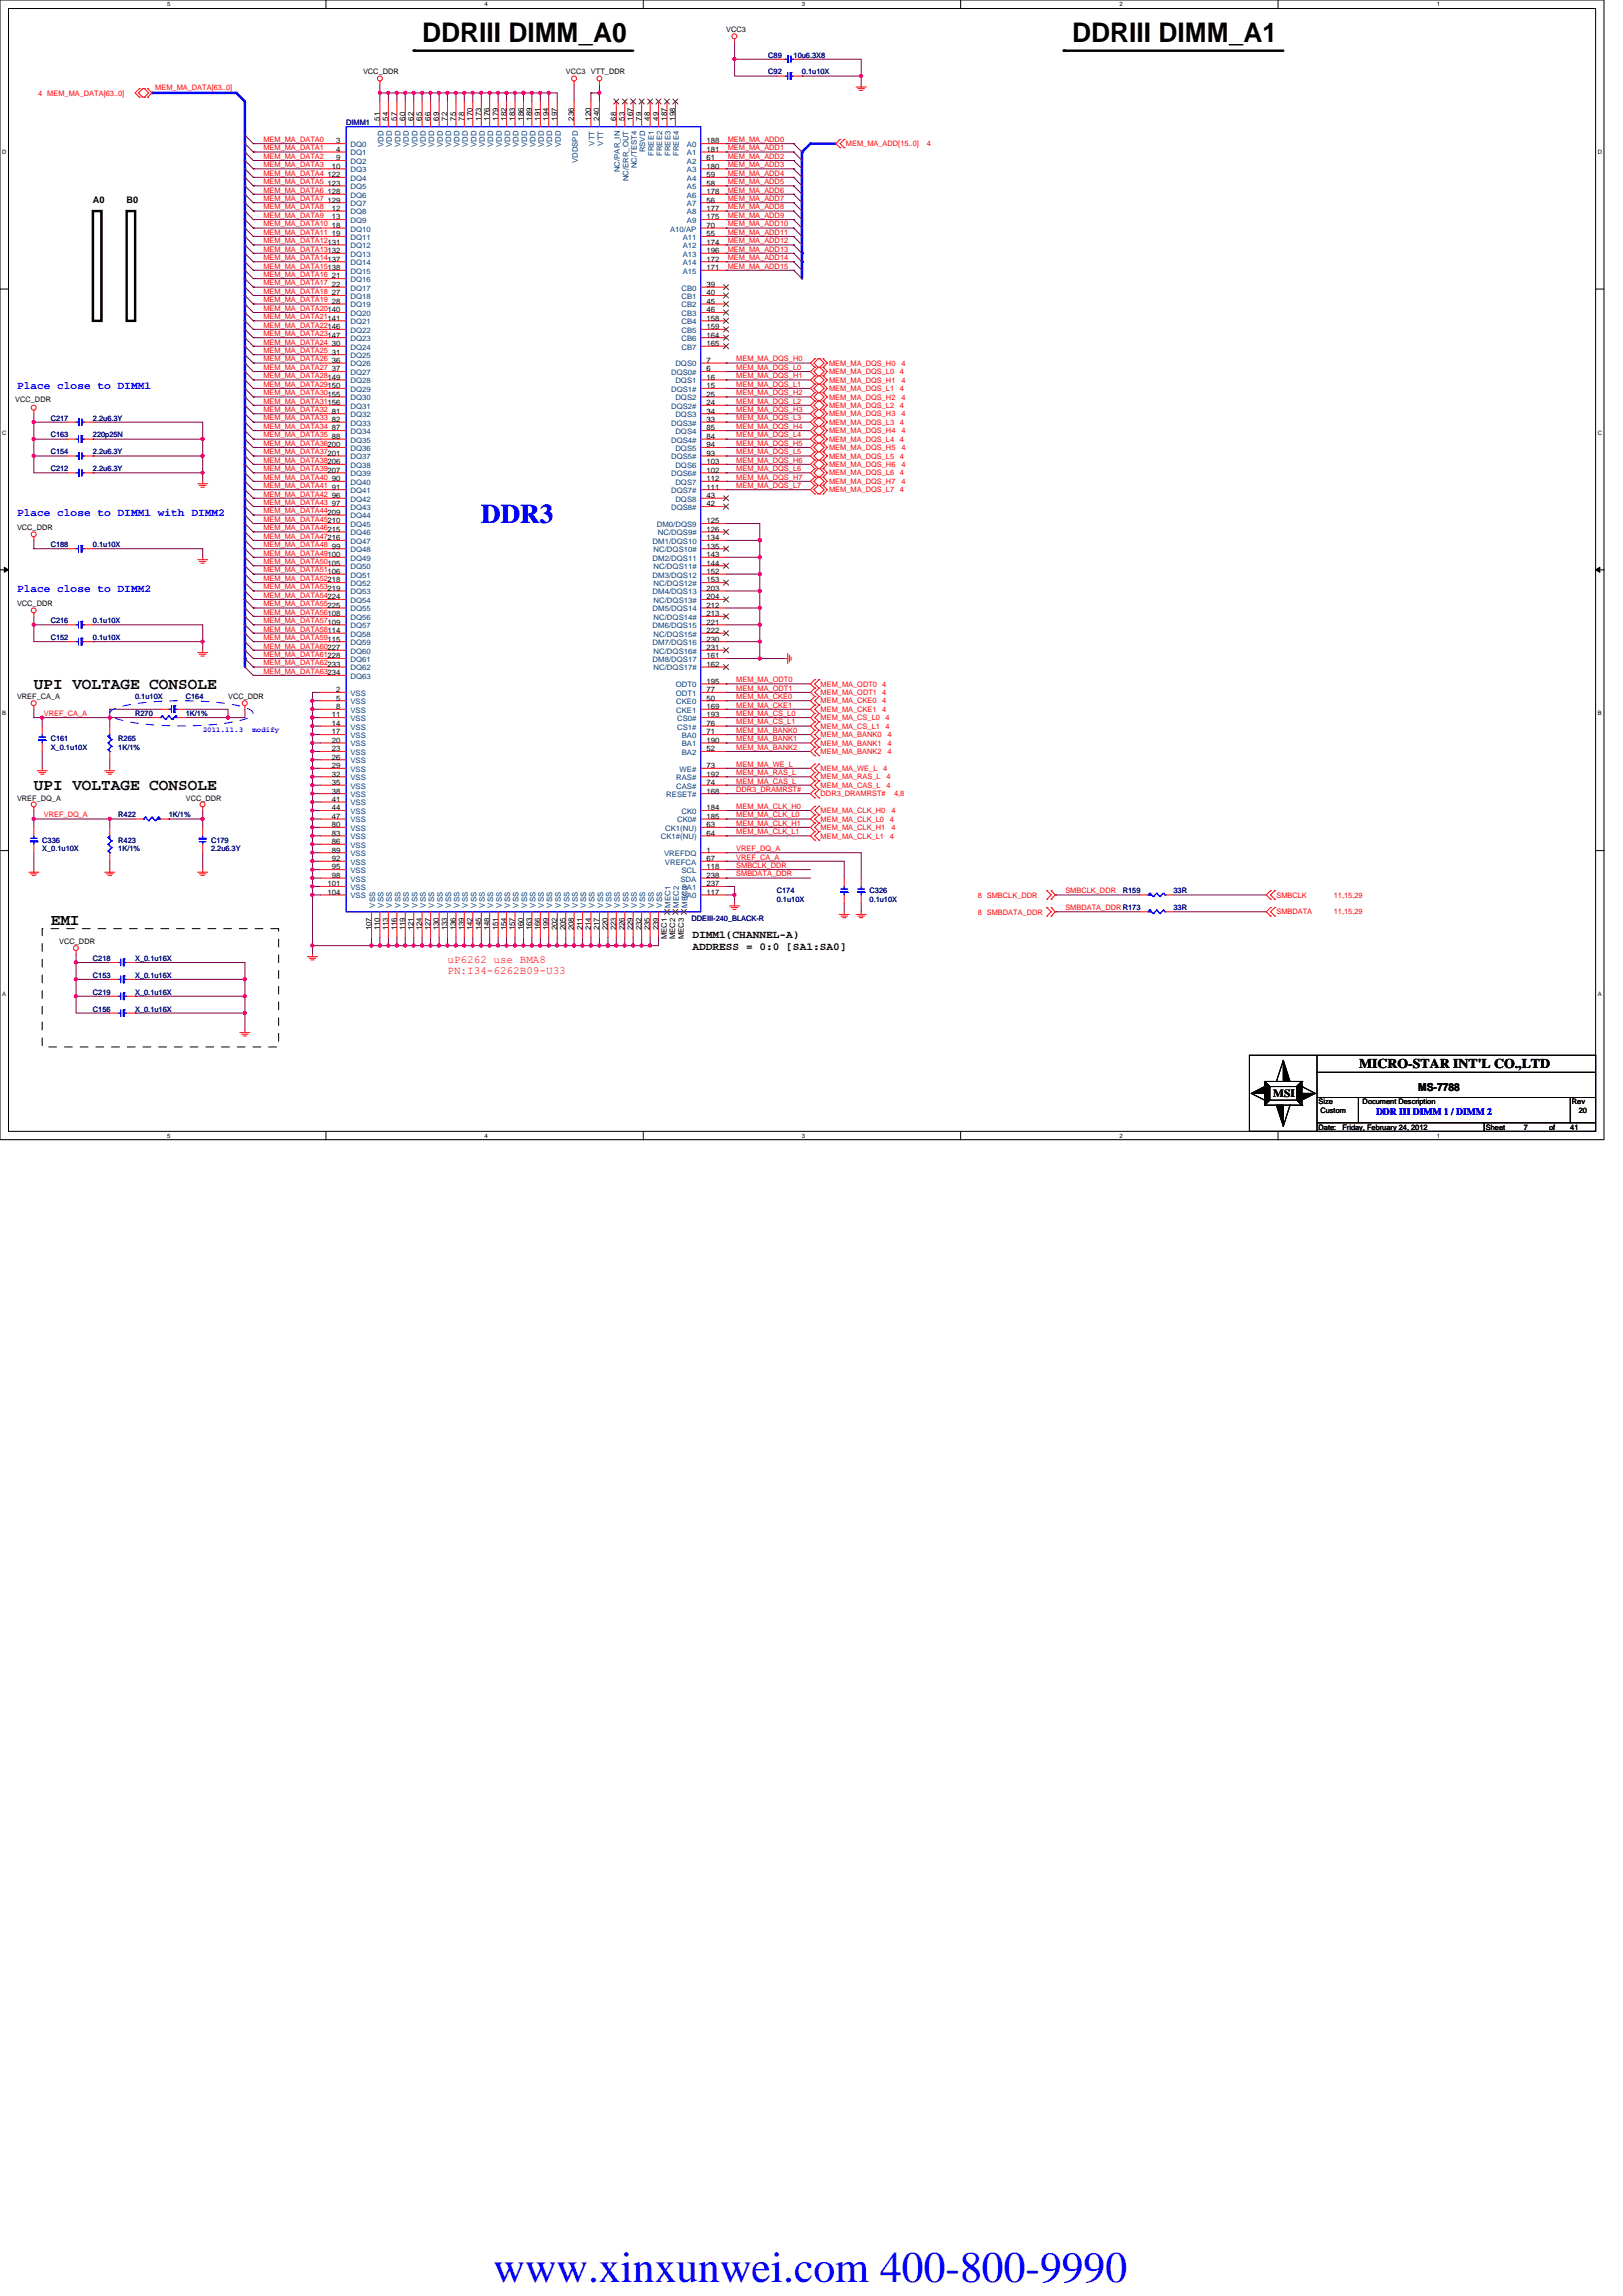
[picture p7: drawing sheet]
<svg xmlns="http://www.w3.org/2000/svg" width="210mm" height="297mm" viewBox="0 0 210 297" stroke-linecap="round" stroke-linejoin="round" font-family="sans-serif">
<defs><g id="words">
<text font-size="5.6" fill="#00f" x="63.9" y="295.3">www.xinxunwei.com 400-800-9990</text>
<g font-size="3.5">
<text x="54.6" y="5.4">DDRIII DIMM_A0</text>
<text x="138.7" y="5.4">DDRIII DIMM_A1</text>
</g>
<text font-size="3.5" fill="#00f" x="62.3" y="67.6">DDR3</text>
<g font-size="2.1">
<text x="4.4" y="89.1">UPI VOLTAGE CONSOLE</text>
<text x="4.4" y="102.2">UPI VOLTAGE CONSOLE</text>
<text x="6.6" y="119.7">EMI</text>
</g>
<text font-size="1.7" x="175.9" y="138.1">MICRO-STAR INT'L CO.,LTD</text>
<g font-size="1.4" fill="#00f">
<text x="2.2" y="50.3">Place close to DIMM1</text>
<text x="2.2" y="66.7">Place close to DIMM1 with DIMM2</text>
<text x="2.2" y="76.6">Place close to DIMM2</text>
</g>
<g font-size="1.4" fill="#f00">
<text x="57.9" y="124.5">uP6262 use BMA8</text>
<text x="57.9" y="126">PN:I34-6262B09-U33</text>
</g>
<g font-size="1.4">
<text x="89.6" y="121.3">DIMM1(CHANNEL-A)</text>
<text x="89.6" y="122.9">ADDRESS = 0:0 [SA1:SA0]</text>
<text x="164.7" y="141.9">MSI</text>
<text x="183.5" y="141.1">MS-7788</text>
</g>
<text font-size="1.3" fill="#00f" x="178" y="144.3">DDR III DIMM 1 / DIMM 2</text>
<g font-size="1.2">
<text x="12" y="26.2">A0</text>
<text x="16.4" y="26.2">B0</text>
</g>
<g font-size="1">
<text x="93.9" y="4.2">VCC3</text>
<text x="47" y="9.6">VCC_DDR</text>
<text x="73.2" y="9.6">VCC3</text>
<text x="76.5" y="9.6">VTT_DDR</text>
<text x="49.1" y="15.6" transform="rotate(-90 49.1 15.6)">51</text>
<text x="50.2" y="15.6" transform="rotate(-90 50.2 15.6)">54</text>
<text x="51.3" y="15.6" transform="rotate(-90 51.3 15.6)">57</text>
<text x="52.4" y="15.6" transform="rotate(-90 52.4 15.6)">60</text>
<text x="53.5" y="15.6" transform="rotate(-90 53.5 15.6)">62</text>
<text x="54.6" y="15.6" transform="rotate(-90 54.6 15.6)">65</text>
<text x="55.7" y="15.6" transform="rotate(-90 55.7 15.6)">66</text>
<text x="56.8" y="15.6" transform="rotate(-90 56.8 15.6)">69</text>
<text x="57.9" y="15.6" transform="rotate(-90 57.9 15.6)">72</text>
<text x="59" y="15.6" transform="rotate(-90 59 15.6)">75</text>
<text x="60" y="15.6" transform="rotate(-90 60 15.6)">78</text>
<text x="61.2" y="15.6" transform="rotate(-90 61.2 15.6)">170</text>
<text x="62.3" y="15.6" transform="rotate(-90 62.3 15.6)">173</text>
<text x="63.3" y="15.6" transform="rotate(-90 63.3 15.6)">176</text>
<text x="64.4" y="15.6" transform="rotate(-90 64.4 15.6)">179</text>
<text x="65.5" y="15.6" transform="rotate(-90 65.5 15.6)">182</text>
<text x="66.6" y="15.6" transform="rotate(-90 66.6 15.6)">183</text>
<text x="67.7" y="15.6" transform="rotate(-90 67.7 15.6)">186</text>
<text x="68.8" y="15.6" transform="rotate(-90 68.8 15.6)">189</text>
<text x="69.9" y="15.6" transform="rotate(-90 69.9 15.6)">191</text>
<text x="71" y="15.6" transform="rotate(-90 71 15.6)">194</text>
<text x="72.1" y="15.6" transform="rotate(-90 72.1 15.6)">197</text>
<text x="74.3" y="15.6" transform="rotate(-90 74.3 15.6)">236</text>
<text x="76.4" y="15.6" transform="rotate(-90 76.4 15.6)">120</text>
<text x="77.5" y="15.6" transform="rotate(-90 77.5 15.6)">240</text>
<text x="79.7" y="15.6" transform="rotate(-90 79.7 15.6)">68</text>
<text x="80.8" y="15.6" transform="rotate(-90 80.8 15.6)">53</text>
<text x="81.9" y="15.6" transform="rotate(-90 81.9 15.6)">167</text>
<text x="83" y="15.6" transform="rotate(-90 83 15.6)">79</text>
<text x="84.1" y="15.6" transform="rotate(-90 84.1 15.6)">48</text>
<text x="85.2" y="15.6" transform="rotate(-90 85.2 15.6)">49</text>
<text x="86.3" y="15.6" transform="rotate(-90 86.3 15.6)">187</text>
<text x="87.4" y="15.6" transform="rotate(-90 87.4 15.6)">198</text>
<text x="42.4" y="22.9">122</text>
<text x="42.9" y="21.8">10</text>
<text x="43.5" y="18.6">3</text>
<text x="43.5" y="19.6">4</text>
<text x="43.5" y="20.7">9</text>
<text x="91.4" y="18.6">188</text>
<text x="91.4" y="19.6">181</text>
<text x="91.4" y="20.7">61</text>
<text x="91.4" y="21.8">180</text>
<text x="91.4" y="22.9">59</text>
<text x="42.4" y="24">123</text>
<text x="42.4" y="25.1">128</text>
<text x="42.4" y="26.2">129</text>
<text x="42.9" y="27.3">12</text>
<text x="42.9" y="28.4">13</text>
<text x="42.9" y="29.5">18</text>
<text x="91.4" y="29.5">70</text>
<text x="91.4" y="24">58</text>
<text x="91.4" y="25.1">178</text>
<text x="91.4" y="26.2">56</text>
<text x="91.4" y="27.3">177</text>
<text x="91.4" y="28.4">175</text>
<text x="42.9" y="30.6">19</text>
<text x="91.4" y="30.6">55</text>
<text x="91.4" y="31.7">174</text>
<text x="91.4" y="32.7">196</text>
<text x="91.4" y="33.8">172</text>
<text x="91.4" y="34.9">171</text>
<text x="42.9" y="36">21</text>
<text x="42.9" y="37.1">22</text>
<text x="42.9" y="38.2">27</text>
<text x="42.9" y="39.3">28</text>
<text x="91.4" y="37.1">39</text>
<text x="91.4" y="38.2">40</text>
<text x="91.4" y="39.3">45</text>
<text x="91.4" y="40.4">46</text>
<text x="91.4" y="41.5">158</text>
<text x="42.9" y="44.8">30</text>
<text x="42.9" y="45.9">31</text>
<text x="42.9" y="46.9">36</text>
<text x="91.4" y="42.6">159</text>
<text x="91.4" y="43.7">164</text>
<text x="91.4" y="44.8">165</text>
<text x="91.4" y="46.9">7</text>
<text x="2" y="52">VCC_DDR</text>
<text x="42.9" y="48">37</text>
<text x="42.9" y="53.5">81</text>
<text x="91.4" y="48">6</text>
<text x="91.4" y="50.2">15</text>
<text x="91.4" y="52.4">24</text>
<text x="91.4" y="49.1">16</text>
<text x="91.4" y="51.3">25</text>
<text x="91.4" y="53.5">34</text>
<text x="42.9" y="54.6">82</text>
<text x="42.9" y="55.7">87</text>
<text x="42.9" y="56.8">88</text>
<text x="91.4" y="54.6">33</text>
<text x="91.4" y="56.8">84</text>
<text x="91.4" y="59">93</text>
<text x="91.4" y="55.7">85</text>
<text x="91.4" y="57.9">94</text>
<text x="42.9" y="62.3">90</text>
<text x="42.9" y="63.3">91</text>
<text x="42.9" y="64.4">96</text>
<text x="42.9" y="65.5">97</text>
<text x="91.4" y="61.2">102</text>
<text x="91.4" y="63.3">111</text>
<text x="91.4" y="65.5">42</text>
<text x="91.4" y="60">103</text>
<text x="91.4" y="62.3">112</text>
<text x="91.4" y="64.4">43</text>
<text x="2.2" y="68.6">VCC_DDR</text>
<text x="42.9" y="71">99</text>
<text x="91.4" y="71">135</text>
<text x="91.4" y="67.7">125</text>
<text x="91.4" y="68.8">126</text>
<text x="91.4" y="69.9">134</text>
<text x="91.4" y="73.2">144</text>
<text x="91.4" y="75.4">153</text>
<text x="91.4" y="77.5">204</text>
<text x="91.4" y="72.1">143</text>
<text x="91.4" y="74.3">152</text>
<text x="91.4" y="76.4">203</text>
<text x="2.2" y="78.4">VCC_DDR</text>
<text x="91.4" y="79.7">213</text>
<text x="91.4" y="81.9">222</text>
<text x="91.4" y="78.6">212</text>
<text x="91.4" y="80.8">221</text>
<text x="91.4" y="83">230</text>
<text x="43.5" y="89.6">2</text>
<text x="91.4" y="84.1">231</text>
<text x="91.4" y="86.3">162</text>
<text x="91.4" y="88.5">195</text>
<text x="91.4" y="89.6">77</text>
<text x="91.4" y="85.2">161</text>
<text x="2.2" y="90.5">VREF_CA_A</text>
<text x="29.5" y="90.5">VCC_DDR</text>
<text x="42.9" y="92.8">11</text>
<text x="42.9" y="95">17</text>
<text x="42.9" y="93.9">14</text>
<text x="43.5" y="90.6">5</text>
<text x="43.5" y="91.7">8</text>
<text x="91.4" y="95">71</text>
<text x="91.4" y="90.6">50</text>
<text x="91.4" y="91.7">169</text>
<text x="91.4" y="92.8">193</text>
<text x="91.4" y="93.9">76</text>
<text x="42.9" y="96.1">20</text>
<text x="42.9" y="97.2">23</text>
<text x="42.9" y="98.3">26</text>
<text x="42.9" y="99.4">29</text>
<text x="42.9" y="100.5">32</text>
<text x="42.9" y="101.6">35</text>
<text x="91.4" y="99.4">73</text>
<text x="91.4" y="96.1">190</text>
<text x="91.4" y="97.2">52</text>
<text x="91.4" y="101.6">74</text>
<text x="91.4" y="100.5">192</text>
<text x="2.2" y="103.6">VREF_DQ_A</text>
<text x="24" y="103.6">VCC_DDR</text>
<text x="42.9" y="102.7">38</text>
<text x="42.9" y="103.7">41</text>
<text x="42.9" y="104.8">44</text>
<text x="42.9" y="107">80</text>
<text x="42.9" y="105.9">47</text>
<text x="91.4" y="107">63</text>
<text x="91.4" y="104.8">184</text>
<text x="91.4" y="102.7">168</text>
<text x="91.4" y="105.9">185</text>
<text x="42.9" y="108.1">83</text>
<text x="42.9" y="109.2">86</text>
<text x="42.9" y="111.4">92</text>
<text x="42.9" y="112.5">95</text>
<text x="42.9" y="113.6">98</text>
<text x="42.9" y="110.3">89</text>
<text x="91.4" y="110.3">1</text>
<text x="91.4" y="113.6">238</text>
<text x="91.4" y="111.4">67</text>
<text x="91.4" y="112.5">118</text>
<text x="91.4" y="108.1">64</text>
<text x="42.4" y="114.7">101</text>
<text x="42.4" y="115.8">104</text>
<text x="91.4" y="115.8">117</text>
<text x="91.4" y="114.7">237</text>
<text x="7.7" y="122.1">VCC_DDR</text>
<text x="48" y="120.4" transform="rotate(-90 48 120.4)">107</text>
<text x="49.1" y="120.4" transform="rotate(-90 49.1 120.4)">110</text>
<text x="50.2" y="120.4" transform="rotate(-90 50.2 120.4)">113</text>
<text x="51.3" y="120.4" transform="rotate(-90 51.3 120.4)">116</text>
<text x="52.4" y="120.4" transform="rotate(-90 52.4 120.4)">119</text>
<text x="53.5" y="120.4" transform="rotate(-90 53.5 120.4)">121</text>
<text x="54.6" y="120.4" transform="rotate(-90 54.6 120.4)">124</text>
<text x="55.7" y="120.4" transform="rotate(-90 55.7 120.4)">127</text>
<text x="56.8" y="120.4" transform="rotate(-90 56.8 120.4)">130</text>
<text x="57.9" y="120.4" transform="rotate(-90 57.9 120.4)">133</text>
<text x="59" y="120.4" transform="rotate(-90 59 120.4)">136</text>
<text x="60" y="120.4" transform="rotate(-90 60 120.4)">139</text>
<text x="61.2" y="120.4" transform="rotate(-90 61.2 120.4)">142</text>
<text x="62.3" y="120.4" transform="rotate(-90 62.3 120.4)">145</text>
<text x="63.3" y="120.4" transform="rotate(-90 63.3 120.4)">148</text>
<text x="64.4" y="120.4" transform="rotate(-90 64.4 120.4)">151</text>
<text x="65.5" y="120.4" transform="rotate(-90 65.5 120.4)">154</text>
<text x="66.6" y="120.4" transform="rotate(-90 66.6 120.4)">157</text>
<text x="67.7" y="120.4" transform="rotate(-90 67.7 120.4)">160</text>
<text x="68.8" y="120.4" transform="rotate(-90 68.8 120.4)">163</text>
<text x="69.9" y="120.4" transform="rotate(-90 69.9 120.4)">166</text>
<text x="71" y="120.4" transform="rotate(-90 71 120.4)">199</text>
<text x="72.1" y="120.4" transform="rotate(-90 72.1 120.4)">202</text>
<text x="73.2" y="120.4" transform="rotate(-90 73.2 120.4)">205</text>
<text x="74.3" y="120.4" transform="rotate(-90 74.3 120.4)">208</text>
<text x="75.4" y="120.4" transform="rotate(-90 75.4 120.4)">211</text>
<text x="76.4" y="120.4" transform="rotate(-90 76.4 120.4)">214</text>
<text x="77.5" y="120.4" transform="rotate(-90 77.5 120.4)">217</text>
<text x="78.6" y="120.4" transform="rotate(-90 78.6 120.4)">220</text>
<text x="79.7" y="120.4" transform="rotate(-90 79.7 120.4)">223</text>
<text x="80.8" y="120.4" transform="rotate(-90 80.8 120.4)">226</text>
<text x="81.9" y="120.4" transform="rotate(-90 81.9 120.4)">229</text>
<text x="83" y="120.4" transform="rotate(-90 83 120.4)">232</text>
<text x="84.1" y="120.4" transform="rotate(-90 84.1 120.4)">235</text>
<text x="85.2" y="120.4" transform="rotate(-90 85.2 120.4)">239</text>
<text x="86.3" y="121.5" transform="rotate(-90 86.3 121.5)">MEC1</text>
<text x="87.4" y="121.5" transform="rotate(-90 87.4 121.5)">MEC2</text>
<text x="88.5" y="121.5" transform="rotate(-90 88.5 121.5)">MEC3</text>
<text x="170.6" y="142.9">Size</text>
<text x="170.8" y="144">Custom</text>
<text x="176.3" y="142.9">Document Description</text>
<text x="203.4" y="142.9">Rev</text>
<text x="204.3" y="144">20</text>
<text x="170.6" y="146.2">Date:</text>
<text x="173.7" y="146.2">Friday, February 24, 2012</text>
<text x="192.2" y="146.2">Sheet</text>
<text x="197.1" y="146.2">7</text>
<text x="200.4" y="146.2">of</text>
<text x="203.2" y="146.2">41</text>
</g>
<g font-size="1" fill="#f00">
<text x="20.1" y="11.7">MEM_MA_DATA[63..0]</text>
<text x="4.9" y="12.4">4 MEM_MA_DATA[63..0]</text>
<text x="34.1" y="19.5">MEM_MA_DATA1</text>
<text x="34.1" y="21.6">MEM_MA_DATA3</text>
<text x="34.1" y="23.8">MEM_MA_DATA5</text>
<text x="34.1" y="20.6">MEM_MA_DATA2</text>
<text x="34.1" y="22.7">MEM_MA_DATA4</text>
<text x="34.1" y="18.4">MEM_MA_DATA0</text>
<text x="94.1" y="19.5">MEM_MA_ADD1</text>
<text x="94.1" y="22.7">MEM_MA_ADD4</text>
<text x="94.1" y="23.8">MEM_MA_ADD5</text>
<text x="94.1" y="20.6">MEM_MA_ADD2</text>
<text x="94.1" y="21.6">MEM_MA_ADD3</text>
<text x="94.1" y="18.4">MEM_MA_ADD0</text>
<text x="109.5" y="18.9">MEM_MA_ADD[15..0]</text>
<text x="119.9" y="18.9">4</text>
<text x="34.1" y="28.2">MEM_MA_DATA9</text>
<text x="34.1" y="26">MEM_MA_DATA7</text>
<text x="34.1" y="24.9">MEM_MA_DATA6</text>
<text x="34.1" y="29.3">MEM_MA_DATA10</text>
<text x="34.1" y="27.1">MEM_MA_DATA8</text>
<text x="94.1" y="26">MEM_MA_ADD7</text>
<text x="94.1" y="29.3">MEM_MA_ADD10</text>
<text x="94.1" y="28.2">MEM_MA_ADD9</text>
<text x="94.1" y="24.9">MEM_MA_ADD6</text>
<text x="94.1" y="27.1">MEM_MA_ADD8</text>
<text x="34.1" y="30.4">MEM_MA_DATA11</text>
<text x="34.1" y="35.8">MEM_MA_DATA16</text>
<text x="34.1" y="32.6">MEM_MA_DATA13132</text>
<text x="34.1" y="33.7">MEM_MA_DATA14137</text>
<text x="34.1" y="34.8">MEM_MA_DATA15138</text>
<text x="34.1" y="31.5">MEM_MA_DATA12131</text>
<text x="94.1" y="33.7">MEM_MA_ADD14</text>
<text x="94.1" y="30.4">MEM_MA_ADD11</text>
<text x="94.1" y="31.5">MEM_MA_ADD12</text>
<text x="94.1" y="32.6">MEM_MA_ADD13</text>
<text x="94.1" y="34.8">MEM_MA_ADD15</text>
<text x="34.1" y="41.3">MEM_MA_DATA21141</text>
<text x="34.1" y="38">MEM_MA_DATA18</text>
<text x="34.1" y="36.9">MEM_MA_DATA17</text>
<text x="34.1" y="39.1">MEM_MA_DATA19</text>
<text x="34.1" y="40.2">MEM_MA_DATA20140</text>
<text x="34.1" y="47.9">MEM_MA_DATA27</text>
<text x="34.1" y="42.4">MEM_MA_DATA22146</text>
<text x="34.1" y="46.8">MEM_MA_DATA26</text>
<text x="34.1" y="44.6">MEM_MA_DATA24</text>
<text x="34.1" y="45.7">MEM_MA_DATA25</text>
<text x="34.1" y="43.5">MEM_MA_DATA23147</text>
<text x="95.2" y="46.8">MEM_MA_DQS_H0</text>
<text x="95.2" y="47.9">MEM_MA_DQS_L0</text>
<text x="107.3" y="47.3">MEM_MA_DQS_H0</text>
<text x="116.6" y="47.3">4</text>
<text x="34.1" y="51.1">MEM_MA_DATA30155</text>
<text x="34.1" y="52.2">MEM_MA_DATA31156</text>
<text x="34.1" y="48.9">MEM_MA_DATA28149</text>
<text x="34.1" y="50">MEM_MA_DATA29150</text>
<text x="34.1" y="53.3">MEM_MA_DATA32</text>
<text x="95.2" y="50">MEM_MA_DQS_L1</text>
<text x="95.2" y="53.3">MEM_MA_DQS_H3</text>
<text x="95.2" y="48.9">MEM_MA_DQS_H1</text>
<text x="95.2" y="51.1">MEM_MA_DQS_H2</text>
<text x="95.2" y="52.2">MEM_MA_DQS_L2</text>
<text x="107.3" y="48.4">MEM_MA_DQS_L0</text>
<text x="107.3" y="50.6">MEM_MA_DQS_L1</text>
<text x="107.3" y="49.5">MEM_MA_DQS_H1</text>
<text x="107.3" y="52.8">MEM_MA_DQS_L2</text>
<text x="107.3" y="51.7">MEM_MA_DQS_H2</text>
<text x="107.3" y="53.9">MEM_MA_DQS_H3</text>
<text x="116.4" y="48.4">4</text>
<text x="116.4" y="50.6">4</text>
<text x="116.4" y="52.8">4</text>
<text x="116.6" y="49.5">4</text>
<text x="116.6" y="51.7">4</text>
<text x="116.6" y="53.9">4</text>
<text x="34.1" y="58.8">MEM_MA_DATA37201</text>
<text x="34.1" y="57.7">MEM_MA_DATA36200</text>
<text x="34.1" y="54.4">MEM_MA_DATA33</text>
<text x="34.1" y="55.5">MEM_MA_DATA34</text>
<text x="34.1" y="59.9">MEM_MA_DATA38206</text>
<text x="34.1" y="56.6">MEM_MA_DATA35</text>
<text x="95.2" y="55.5">MEM_MA_DQS_H4</text>
<text x="95.2" y="57.7">MEM_MA_DQS_H5</text>
<text x="95.2" y="59.9">MEM_MA_DQS_H6</text>
<text x="95.2" y="56.6">MEM_MA_DQS_L4</text>
<text x="95.2" y="58.8">MEM_MA_DQS_L5</text>
<text x="95.2" y="54.4">MEM_MA_DQS_L3</text>
<text x="107.3" y="55">MEM_MA_DQS_L3</text>
<text x="107.3" y="57.1">MEM_MA_DQS_L4</text>
<text x="107.3" y="56">MEM_MA_DQS_H4</text>
<text x="107.3" y="59.3">MEM_MA_DQS_L5</text>
<text x="107.3" y="58.2">MEM_MA_DQS_H5</text>
<text x="116.4" y="55">4</text>
<text x="116.4" y="57.1">4</text>
<text x="116.4" y="59.3">4</text>
<text x="116.6" y="56">4</text>
<text x="116.6" y="58.2">4</text>
<text x="34.1" y="62.1">MEM_MA_DATA40</text>
<text x="34.1" y="63.1">MEM_MA_DATA41</text>
<text x="34.1" y="64.2">MEM_MA_DATA42</text>
<text x="34.1" y="61">MEM_MA_DATA39207</text>
<text x="34.1" y="65.3">MEM_MA_DATA43</text>
<text x="95.2" y="62.1">MEM_MA_DQS_H7</text>
<text x="95.2" y="61">MEM_MA_DQS_L6</text>
<text x="95.2" y="63.1">MEM_MA_DQS_L7</text>
<text x="107.3" y="61.5">MEM_MA_DQS_L6</text>
<text x="107.3" y="60.4">MEM_MA_DQS_H6</text>
<text x="107.3" y="63.7">MEM_MA_DQS_L7</text>
<text x="107.3" y="62.6">MEM_MA_DQS_H7</text>
<text x="116.4" y="61.5">4</text>
<text x="116.4" y="63.7">4</text>
<text x="116.6" y="60.4">4</text>
<text x="116.6" y="62.6">4</text>
<text x="34.1" y="69.7">MEM_MA_DATA47216</text>
<text x="34.1" y="66.4">MEM_MA_DATA44209</text>
<text x="34.1" y="68.6">MEM_MA_DATA46215</text>
<text x="34.1" y="70.8">MEM_MA_DATA48</text>
<text x="34.1" y="71.9">MEM_MA_DATA49100</text>
<text x="34.1" y="67.5">MEM_MA_DATA45210</text>
<text x="34.1" y="73">MEM_MA_DATA50105</text>
<text x="34.1" y="75.2">MEM_MA_DATA52218</text>
<text x="34.1" y="74.1">MEM_MA_DATA51106</text>
<text x="34.1" y="76.2">MEM_MA_DATA53219</text>
<text x="34.1" y="77.3">MEM_MA_DATA54224</text>
<text x="34.1" y="82.8">MEM_MA_DATA59115</text>
<text x="34.1" y="83.9">MEM_MA_DATA60227</text>
<text x="34.1" y="80.6">MEM_MA_DATA57109</text>
<text x="34.1" y="78.4">MEM_MA_DATA55225</text>
<text x="34.1" y="81.7">MEM_MA_DATA58114</text>
<text x="34.1" y="79.5">MEM_MA_DATA56108</text>
<text x="34.1" y="85">MEM_MA_DATA61228</text>
<text x="34.1" y="87.2">MEM_MA_DATA63234</text>
<text x="34.1" y="86.1">MEM_MA_DATA62233</text>
<text x="95.2" y="88.3">MEM_MA_ODT0</text>
<text x="95.2" y="89.4">MEM_MA_ODT1</text>
<text x="106.2" y="88.8">MEM_MA_ODT0 4</text>
<text x="106.2" y="89.9">MEM_MA_ODT1 4</text>
<text x="5.7" y="92.6">VREF_CA_A</text>
<text x="95.2" y="94.8">MEM_MA_BANK0</text>
<text x="95.2" y="95.9">MEM_MA_BANK1</text>
<text x="95.2" y="91.5">MEM_MA_CKE1</text>
<text x="95.2" y="90.4">MEM_MA_CKE0</text>
<text x="95.2" y="92.6">MEM_MA_CS_L0</text>
<text x="95.2" y="93.7">MEM_MA_CS_L1</text>
<text x="106.2" y="91">MEM_MA_CKE0</text>
<text x="106.2" y="93.2">MEM_MA_CS_L0</text>
<text x="106.2" y="94.3">MEM_MA_CS_L1</text>
<text x="106.2" y="92.1">MEM_MA_CKE1</text>
<text x="106.2" y="95.4">MEM_MA_BANK0</text>
<text x="114.2" y="91">4</text>
<text x="114.2" y="92.1">4</text>
<text x="114.6" y="93.2">4</text>
<text x="114.6" y="94.3">4</text>
<text x="114.8" y="95.4">4</text>
<text x="95.2" y="97">MEM_MA_BANK2</text>
<text x="95.2" y="99.2">MEM_MA_WE_L</text>
<text x="95.2" y="100.3">MEM_MA_RAS_L</text>
<text x="95.2" y="101.4">MEM_MA_CAS_L</text>
<text x="106.2" y="99.7">MEM_MA_WE_L</text>
<text x="106.2" y="101.9">MEM_MA_CAS_L</text>
<text x="106.2" y="100.8">MEM_MA_RAS_L</text>
<text x="106.2" y="96.5">MEM_MA_BANK1</text>
<text x="106.2" y="97.6">MEM_MA_BANK2</text>
<text x="114.3" y="99.7">4</text>
<text x="114.7" y="101.9">4</text>
<text x="114.7" y="100.8">4</text>
<text x="114.8" y="96.5">4</text>
<text x="114.8" y="97.6">4</text>
<text x="5.7" y="105.7">VREF_DQ_A</text>
<text x="95.2" y="102.5">DDR3_DRAMRST#</text>
<text x="95.2" y="104.6">MEM_MA_CLK_H0</text>
<text x="95.2" y="105.7">MEM_MA_CLK_L0</text>
<text x="95.2" y="106.8">MEM_MA_CLK_H1</text>
<text x="95.2" y="107.9">MEM_MA_CLK_L1</text>
<text x="106.2" y="105.2">MEM_MA_CLK_H0</text>
<text x="106.2" y="107.4">MEM_MA_CLK_H1</text>
<text x="106.2" y="106.3">MEM_MA_CLK_L0</text>
<text x="106.2" y="103">DDR3_DRAMRST#</text>
<text x="115.1" y="106.3">4</text>
<text x="115.3" y="105.2">4</text>
<text x="115.3" y="107.4">4</text>
<text x="115.7" y="103">4,8</text>
<text x="95.2" y="111.2">VREF_CA_A</text>
<text x="95.2" y="110.1">VREF_DQ_A</text>
<text x="95.2" y="112.3">SMBCLK_DDR</text>
<text x="95.2" y="113.4">SMBDATA_DDR</text>
<text x="106.2" y="108.5">MEM_MA_CLK_L1</text>
<text x="115.1" y="108.5">4</text>
<text x="126.5" y="118.4">8 SMBDATA_DDR</text>
<text x="126.5" y="116.2">8 SMBCLK_DDR</text>
<text x="137.8" y="115.6">SMBCLK_DDR</text>
<text x="137.8" y="117.8">SMBDATA_DDR R173</text>
<text x="165.1" y="116.1">SMBCLK</text>
<text x="165.1" y="118.3">SMBDATA</text>
<text x="172.6" y="116.1">11,15,29</text>
<text x="172.6" y="118.3">11,15,29</text>
</g>
<g font-size="1" fill="#000080">
<text x="99.4" y="7.5">C89</text>
<text x="99.4" y="9.6">C92</text>
<text x="102.7" y="7.5">10u6.3X8</text>
<text x="103.8" y="9.6">0.1u10X</text>
<text x="44.8" y="16.2">DIMM1</text>
<text x="6.6" y="58.8">C154</text>
<text x="6.6" y="54.4">C217</text>
<text x="6.6" y="56.6">C163</text>
<text x="12" y="58.8">2.2u6.3Y</text>
<text x="12" y="54.4">2.2u6.3Y</text>
<text x="12" y="56.6">220p25N</text>
<text x="6.6" y="61">C212</text>
<text x="12" y="61">2.2u6.3Y</text>
<text x="6.6" y="70.8">C188</text>
<text x="12" y="70.8">0.1u10X</text>
<text x="6.6" y="82.8">C152</text>
<text x="6.6" y="80.6">C216</text>
<text x="12" y="82.8">0.1u10X</text>
<text x="12" y="80.6">0.1u10X</text>
<text x="6.6" y="95.9">C161</text>
<text x="15.3" y="95.9">R265</text>
<text x="17.5" y="92.6">R270</text>
<text x="17.5" y="90.5">0.1u10X</text>
<text x="24" y="92.6">1K/1%</text>
<text x="24" y="90.5">C164</text>
<text x="6.6" y="97">X_0.1u10X</text>
<text x="15.3" y="97">1K/1%</text>
<text x="15.3" y="105.7">R422</text>
<text x="21.8" y="105.7">1K/1%</text>
<text x="5.5" y="109">C336</text>
<text x="5.5" y="110.1">X_0.1u10X</text>
<text x="15.3" y="109">R423</text>
<text x="15.3" y="110.1">1K/1%</text>
<text x="27.3" y="109">C179</text>
<text x="27.3" y="110.1">2.2u6.3Y</text>
<text x="89.4" y="119.2">DDEIII-240_BLACK-R</text>
<text x="100.5" y="115.6">C174</text>
<text x="100.5" y="116.7">0.1u10X</text>
<text x="112.5" y="115.6">C326</text>
<text x="112.5" y="116.7">0.1u10X</text>
<text x="145.3" y="115.6">R159</text>
<text x="151.8" y="115.6">33R</text>
<text x="151.8" y="117.8">33R</text>
<text x="12" y="124.3">C218</text>
<text x="17.5" y="124.3">X_0.1u16X</text>
<text x="12" y="128.7">C219</text>
<text x="12" y="130.9">C156</text>
<text x="12" y="126.5">C153</text>
<text x="17.5" y="128.7">X_0.1u16X</text>
<text x="17.5" y="130.9">X_0.1u16X</text>
<text x="17.5" y="126.5">X_0.1u16X</text>
</g>
<g font-size="1" fill="#004080">
<text x="45.3" y="19">DQ0</text>
<text x="45.3" y="20.1">DQ1</text>
<text x="45.3" y="21.2">DQ2</text>
<text x="45.3" y="22.3">DQ3</text>
<text x="45.3" y="23.4">DQ4</text>
<text x="49.6" y="19" transform="rotate(-90 49.6 19)">VDD</text>
<text x="50.7" y="19" transform="rotate(-90 50.7 19)">VDD</text>
<text x="51.8" y="19" transform="rotate(-90 51.8 19)">VDD</text>
<text x="52.9" y="19" transform="rotate(-90 52.9 19)">VDD</text>
<text x="54" y="19" transform="rotate(-90 54 19)">VDD</text>
<text x="55.1" y="19" transform="rotate(-90 55.1 19)">VDD</text>
<text x="56.2" y="19" transform="rotate(-90 56.2 19)">VDD</text>
<text x="57.3" y="19" transform="rotate(-90 57.3 19)">VDD</text>
<text x="58.4" y="19" transform="rotate(-90 58.4 19)">VDD</text>
<text x="59.5" y="19" transform="rotate(-90 59.5 19)">VDD</text>
<text x="60.5" y="19" transform="rotate(-90 60.5 19)">VDD</text>
<text x="61.6" y="19" transform="rotate(-90 61.6 19)">VDD</text>
<text x="62.7" y="19" transform="rotate(-90 62.7 19)">VDD</text>
<text x="63.8" y="19" transform="rotate(-90 63.8 19)">VDD</text>
<text x="64.9" y="19" transform="rotate(-90 64.9 19)">VDD</text>
<text x="66" y="19" transform="rotate(-90 66 19)">VDD</text>
<text x="67.1" y="19" transform="rotate(-90 67.1 19)">VDD</text>
<text x="68.2" y="19" transform="rotate(-90 68.2 19)">VDD</text>
<text x="69.3" y="19" transform="rotate(-90 69.3 19)">VDD</text>
<text x="70.4" y="19" transform="rotate(-90 70.4 19)">VDD</text>
<text x="71.5" y="19" transform="rotate(-90 71.5 19)">VDD</text>
<text x="72.6" y="19" transform="rotate(-90 72.6 19)">VDD</text>
<text x="74.7" y="21.1" transform="rotate(-90 74.7 21.1)">VDDSPD</text>
<text x="76.9" y="18.8" transform="rotate(-90 76.9 18.8)">VTT</text>
<text x="78" y="18.8" transform="rotate(-90 78 18.8)">VTT</text>
<text x="80.2" y="22.3" transform="rotate(-90 80.2 22.3)">NC/PAR_IN</text>
<text x="81.3" y="23.4" transform="rotate(-90 81.3 23.4)">NC/ERR_OUT</text>
<text x="82.4" y="21.8" transform="rotate(-90 82.4 21.8)">NC/TEST4</text>
<text x="83.5" y="19.7" transform="rotate(-90 83.5 19.7)">RSVD</text>
<text x="84.6" y="20.2" transform="rotate(-90 84.6 20.2)">FREE1</text>
<text x="85.7" y="20.2" transform="rotate(-90 85.7 20.2)">FREE2</text>
<text x="86.8" y="20.2" transform="rotate(-90 86.8 20.2)">FREE3</text>
<text x="87.8" y="20.2" transform="rotate(-90 87.8 20.2)">FREE4</text>
<text x="88.9" y="19">A0</text>
<text x="88.9" y="20.1">A1</text>
<text x="88.9" y="21.2">A2</text>
<text x="88.9" y="22.3">A3</text>
<text x="88.9" y="23.4">A4</text>
<text x="45.3" y="24.5">DQ5</text>
<text x="45.3" y="25.6">DQ6</text>
<text x="45.3" y="26.7">DQ7</text>
<text x="45.3" y="27.7">DQ8</text>
<text x="45.3" y="28.9">DQ9</text>
<text x="45.3" y="30">DQ10</text>
<text x="86.7" y="30">A10/AP</text>
<text x="88.9" y="24.5">A5</text>
<text x="88.9" y="25.6">A6</text>
<text x="88.9" y="26.7">A7</text>
<text x="88.9" y="27.7">A8</text>
<text x="88.9" y="28.9">A9</text>
<text x="45.3" y="31">DQ11</text>
<text x="45.3" y="32.1">DQ12</text>
<text x="45.3" y="33.2">DQ13</text>
<text x="45.3" y="34.3">DQ14</text>
<text x="45.3" y="35.4">DQ15</text>
<text x="88.3" y="31">A11</text>
<text x="88.3" y="32.1">A12</text>
<text x="88.3" y="33.2">A13</text>
<text x="88.3" y="34.3">A14</text>
<text x="88.3" y="35.4">A15</text>
<text x="45.3" y="36.5">DQ16</text>
<text x="45.3" y="37.6">DQ17</text>
<text x="45.3" y="38.7">DQ18</text>
<text x="45.3" y="39.8">DQ19</text>
<text x="45.3" y="40.9">DQ20</text>
<text x="45.3" y="42">DQ21</text>
<text x="88.2" y="37.6">CB0</text>
<text x="88.2" y="38.7">CB1</text>
<text x="88.2" y="39.8">CB2</text>
<text x="88.2" y="40.9">CB3</text>
<text x="88.2" y="42">CB4</text>
<text x="45.3" y="43.1">DQ22</text>
<text x="45.3" y="44.1">DQ23</text>
<text x="45.3" y="45.2">DQ24</text>
<text x="45.3" y="46.3">DQ25</text>
<text x="45.3" y="47.4">DQ26</text>
<text x="87.4" y="47.4">DQS0</text>
<text x="88.2" y="43.1">CB5</text>
<text x="88.2" y="44.1">CB6</text>
<text x="88.2" y="45.2">CB7</text>
<text x="45.3" y="48.5">DQ27</text>
<text x="45.3" y="49.6">DQ28</text>
<text x="45.3" y="50.7">DQ29</text>
<text x="45.3" y="51.8">DQ30</text>
<text x="45.3" y="52.9">DQ31</text>
<text x="45.3" y="54">DQ32</text>
<text x="86.8" y="48.5">DQS0#</text>
<text x="86.8" y="50.7">DQS1#</text>
<text x="86.8" y="52.9">DQS2#</text>
<text x="87.4" y="49.6">DQS1</text>
<text x="87.4" y="51.8">DQS2</text>
<text x="87.4" y="54">DQS3</text>
<text x="45.3" y="55.1">DQ33</text>
<text x="45.3" y="56.2">DQ34</text>
<text x="45.3" y="57.3">DQ35</text>
<text x="45.3" y="58.3">DQ36</text>
<text x="45.3" y="59.4">DQ37</text>
<text x="86.8" y="55.1">DQS3#</text>
<text x="86.8" y="57.3">DQS4#</text>
<text x="86.8" y="59.4">DQS5#</text>
<text x="87.4" y="56.2">DQS4</text>
<text x="87.4" y="58.3">DQS5</text>
<text x="45.3" y="60.5">DQ38</text>
<text x="45.3" y="61.6">DQ39</text>
<text x="45.3" y="62.7">DQ40</text>
<text x="45.3" y="63.8">DQ41</text>
<text x="45.3" y="64.9">DQ42</text>
<text x="45.3" y="66">DQ43</text>
<text x="86.8" y="61.6">DQS6#</text>
<text x="86.8" y="63.8">DQS7#</text>
<text x="86.8" y="66">DQS8#</text>
<text x="87.4" y="60.5">DQS6</text>
<text x="87.4" y="62.7">DQS7</text>
<text x="87.4" y="64.9">DQS8</text>
<text x="45.3" y="67.1">DQ44</text>
<text x="45.3" y="68.2">DQ45</text>
<text x="45.3" y="69.3">DQ46</text>
<text x="45.3" y="70.4">DQ47</text>
<text x="45.3" y="71.4">DQ48</text>
<text x="84.4" y="70.4">DM1/DQS10</text>
<text x="84.6" y="71.4">NC/DQS10#</text>
<text x="85" y="68.2">DM0/DQS9</text>
<text x="85.1" y="69.3">NC/DQS9#</text>
<text x="45.3" y="72.5">DQ49</text>
<text x="45.3" y="73.6">DQ50</text>
<text x="45.3" y="74.7">DQ51</text>
<text x="45.3" y="75.8">DQ52</text>
<text x="45.3" y="76.9">DQ53</text>
<text x="45.3" y="78">DQ54</text>
<text x="84.4" y="72.5">DM2/DQS11</text>
<text x="84.4" y="74.7">DM3/DQS12</text>
<text x="84.4" y="76.9">DM4/DQS13</text>
<text x="84.6" y="73.6">NC/DQS11#</text>
<text x="84.6" y="75.8">NC/DQS12#</text>
<text x="84.6" y="78">NC/DQS13#</text>
<text x="45.3" y="79.1">DQ55</text>
<text x="45.3" y="80.2">DQ56</text>
<text x="45.3" y="81.3">DQ57</text>
<text x="45.3" y="82.4">DQ58</text>
<text x="45.3" y="83.5">DQ59</text>
<text x="84.4" y="79.1">DM5/DQS14</text>
<text x="84.4" y="81.3">DM6/DQS15</text>
<text x="84.4" y="83.5">DM7/DQS16</text>
<text x="84.6" y="80.2">NC/DQS14#</text>
<text x="84.6" y="82.4">NC/DQS15#</text>
<text x="45.3" y="84.6">DQ60</text>
<text x="45.3" y="85.6">DQ61</text>
<text x="45.3" y="86.7">DQ62</text>
<text x="45.3" y="87.8">DQ63</text>
<text x="84.4" y="85.6">DM8/DQS17</text>
<text x="84.6" y="84.6">NC/DQS16#</text>
<text x="84.6" y="86.7">NC/DQS17#</text>
<text x="87.4" y="88.9">ODT0</text>
<text x="45.3" y="90">VSS</text>
<text x="45.3" y="91.1">VSS</text>
<text x="45.3" y="93.3">VSS</text>
<text x="45.3" y="95.5">VSS</text>
<text x="45.3" y="92.2">VSS</text>
<text x="45.3" y="94.4">VSS</text>
<text x="87.4" y="90">ODT1</text>
<text x="87.5" y="91.1">CKE0</text>
<text x="87.5" y="92.2">CKE1</text>
<text x="87.6" y="93.3">CS0#</text>
<text x="87.6" y="94.4">CS1#</text>
<text x="88.2" y="95.5">BA0</text>
<text x="45.3" y="96.6">VSS</text>
<text x="45.3" y="97.7">VSS</text>
<text x="45.3" y="98.7">VSS</text>
<text x="45.3" y="99.8">VSS</text>
<text x="45.3" y="100.9">VSS</text>
<text x="87.5" y="100.9">RAS#</text>
<text x="87.9" y="99.8">WE#</text>
<text x="88.2" y="96.6">BA1</text>
<text x="88.2" y="97.7">BA2</text>
<text x="45.3" y="102">VSS</text>
<text x="45.3" y="103.1">VSS</text>
<text x="45.3" y="104.2">VSS</text>
<text x="45.3" y="105.3">VSS</text>
<text x="45.3" y="107.5">VSS</text>
<text x="45.3" y="106.4">VSS</text>
<text x="86" y="107.5">CK1(NU)</text>
<text x="86.2" y="103.1">RESET#</text>
<text x="87.5" y="102">CAS#</text>
<text x="87.6" y="106.4">CK0#</text>
<text x="88.2" y="105.3">CK0</text>
<text x="45.3" y="108.6">VSS</text>
<text x="45.3" y="109.7">VSS</text>
<text x="45.3" y="111.9">VSS</text>
<text x="45.3" y="112.9">VSS</text>
<text x="45.3" y="110.8">VSS</text>
<text x="85.5" y="108.6">CK1#(NU)</text>
<text x="85.9" y="110.8">VREFDQ</text>
<text x="86" y="111.9">VREFCA</text>
<text x="88.2" y="112.9">SCL</text>
<text x="45.3" y="114">VSS</text>
<text x="45.3" y="115.1">VSS</text>
<text x="45.3" y="116.2">VSS</text>
<text x="48.5" y="117.4" transform="rotate(-90 48.5 117.4)">VSS</text>
<text x="49.6" y="117.4" transform="rotate(-90 49.6 117.4)">VSS</text>
<text x="50.7" y="117.4" transform="rotate(-90 50.7 117.4)">VSS</text>
<text x="51.8" y="117.4" transform="rotate(-90 51.8 117.4)">VSS</text>
<text x="52.9" y="117.4" transform="rotate(-90 52.9 117.4)">VSS</text>
<text x="54" y="117.4" transform="rotate(-90 54 117.4)">VSS</text>
<text x="55.1" y="117.4" transform="rotate(-90 55.1 117.4)">VSS</text>
<text x="56.2" y="117.4" transform="rotate(-90 56.2 117.4)">VSS</text>
<text x="57.3" y="117.4" transform="rotate(-90 57.3 117.4)">VSS</text>
<text x="58.4" y="117.4" transform="rotate(-90 58.4 117.4)">VSS</text>
<text x="59.5" y="117.4" transform="rotate(-90 59.5 117.4)">VSS</text>
<text x="60.5" y="117.4" transform="rotate(-90 60.5 117.4)">VSS</text>
<text x="61.6" y="117.4" transform="rotate(-90 61.6 117.4)">VSS</text>
<text x="62.7" y="117.4" transform="rotate(-90 62.7 117.4)">VSS</text>
<text x="63.8" y="117.4" transform="rotate(-90 63.8 117.4)">VSS</text>
<text x="64.9" y="117.4" transform="rotate(-90 64.9 117.4)">VSS</text>
<text x="66" y="117.4" transform="rotate(-90 66 117.4)">VSS</text>
<text x="67.1" y="117.4" transform="rotate(-90 67.1 117.4)">VSS</text>
<text x="68.2" y="117.4" transform="rotate(-90 68.2 117.4)">VSS</text>
<text x="69.3" y="117.4" transform="rotate(-90 69.3 117.4)">VSS</text>
<text x="70.4" y="117.4" transform="rotate(-90 70.4 117.4)">VSS</text>
<text x="71.5" y="117.4" transform="rotate(-90 71.5 117.4)">VSS</text>
<text x="72.6" y="117.4" transform="rotate(-90 72.6 117.4)">VSS</text>
<text x="73.7" y="117.4" transform="rotate(-90 73.7 117.4)">VSS</text>
<text x="74.7" y="117.4" transform="rotate(-90 74.7 117.4)">VSS</text>
<text x="75.8" y="117.4" transform="rotate(-90 75.8 117.4)">VSS</text>
<text x="76.9" y="117.4" transform="rotate(-90 76.9 117.4)">VSS</text>
<text x="78" y="117.4" transform="rotate(-90 78 117.4)">VSS</text>
<text x="79.1" y="117.4" transform="rotate(-90 79.1 117.4)">VSS</text>
<text x="80.2" y="117.4" transform="rotate(-90 80.2 117.4)">VSS</text>
<text x="81.3" y="117.4" transform="rotate(-90 81.3 117.4)">VSS</text>
<text x="82.4" y="117.4" transform="rotate(-90 82.4 117.4)">VSS</text>
<text x="83.5" y="117.4" transform="rotate(-90 83.5 117.4)">VSS</text>
<text x="84.6" y="117.4" transform="rotate(-90 84.6 117.4)">VSS</text>
<text x="85.7" y="117.4" transform="rotate(-90 85.7 117.4)">VSS</text>
<text x="86.8" y="117.4" transform="rotate(-90 86.8 117.4)">MEC1</text>
<text x="87.8" y="117.4" transform="rotate(-90 87.8 117.4)">MEC2</text>
<text x="88" y="114">SDA</text>
<text x="88.2" y="116.2">SA0</text>
<text x="88.2" y="115.1">SA1</text>
<text x="88.9" y="117.4" transform="rotate(-90 88.9 117.4)">MEC3</text>
</g>
<g font-size="1" fill="#00f">
<text x="26.2" y="94.7">2011.11.3</text>
<text x="32.7" y="94.7">modify</text>
</g>
<g font-size=".8">
<text x="21.6" y=".8">5</text>
<text x="62.7" y=".8">4</text>
<text x="103.8" y=".8">3</text>
<text x="144.8" y=".8">2</text>
<text x="185.9" y=".8">1</text>
<text x=".3" y="19.9">D</text>
<text x="206.7" y="19.9">D</text>
<text x=".3" y="56.2">C</text>
<text x="206.7" y="56.2">C</text>
<text x=".3" y="92.6">B</text>
<text x="206.7" y="92.6">B</text>
<text x=".3" y="128.9">A</text>
<text x="206.7" y="128.9">A</text>
<text x="21.6" y="147.2">5</text>
<text x="62.7" y="147.2">4</text>
<text x="103.8" y="147.2">3</text>
<text x="144.8" y="147.2">2</text>
<text x="185.9" y="147.2">1</text>
</g>
</g></defs>
<path d="M0 0h207.5v147.4h-207.5zM1.1 1.1h205.3v145.3h-205.3z" fill="none" stroke="#000" stroke-width=".13"/>
<g fill="#fff">
<path d="M21.6 .1h.5v.9h-.5z"/>
<path d="M21.6 146.5h.5v.9h-.5z"/>
</g>
<path d="M42.2 0v1.1M42.2 146.4v1.1" fill="none" stroke="#000" stroke-width=".13"/>
<g fill="#fff">
<path d="M62.7 .1h.4v.9h-.4z"/>
<path d="M62.7 146.5h.4v.9h-.4z"/>
</g>
<path d="M83.2 0v1.1M83.2 146.4v1.1" fill="none" stroke="#000" stroke-width=".13"/>
<g fill="#fff">
<path d="M103.8 .1h.4v.9h-.4z"/>
<path d="M103.8 146.5h.4v.9h-.4z"/>
</g>
<path d="M124.3 0v1.1M124.3 146.4v1.1" fill="none" stroke="#000" stroke-width=".13"/>
<g fill="#fff">
<path d="M144.8 .1h.4v.9h-.4z"/>
<path d="M144.8 146.5h.4v.9h-.4z"/>
</g>
<path d="M165.4 0v1.1M165.4 146.4v1.1" fill="none" stroke="#000" stroke-width=".13"/>
<g fill="#fff">
<path d="M185.9 .1h.4v.9h-.4z"/>
<path d="M185.9 146.5h.4v.9h-.4z"/>
<path d="M.3 19.2h.5v.9h-.5z"/>
<path d="M206.7 19.2h.6v.9h-.6z"/>
<path d="M.3 55.5h.5v.9h-.5z"/>
<path d="M206.7 55.5h.6v.9h-.6z"/>
</g>
<path d="M0 37.4h1.1M206.4 37.4h1.1" fill="none" stroke="#000" stroke-width=".13"/>
<g fill="#fff">
<path d="M.3 91.9h.5v.8h-.5z"/>
<path d="M206.7 91.9h.5v.8h-.5z"/>
</g>
<path d="M0 73.7h1.1M206.4 73.7h1.1" fill="none" stroke="#000" stroke-width=".13"/>
<path d="M.6 73.4l.5 .3-.5 .3zM206.4 73.7l.6-.3v.6z" fill="#000" stroke="#000" stroke-width=".13"/>
<g fill="#fff">
<path d="M.3 128.2h.5v.9h-.5z"/>
<path d="M206.7 128.2h.5v.9h-.5z"/>
</g>
<g fill="none" stroke="#000" stroke-width=".13">
<path d="M0 110h1.1M206.4 110h1.1M161.6 136.5h44.8v9.9h-44.8zM163.6 139.9l.7 .7M163.6 139.9h4.8v3.1h-4.8zM165.1 139.9h.1M166 137.2l-.9 2.7M168.4 139.9h.1M168.4 139.9l-.6 .7M170.4 138.7h36M170.4 136.5v9.9M161.9 141.5l1.7 .8"/>
<path d="M163.6 142.3h.1M163.6 143h.1M164.3 140.6h.1M164.3 140.6h3.5v1.7h-3.5zM164.3 142.3l-.7 .7M166.9 143h.1M166.9 143l-.9 2.7M167.8 142.3l.6 .7M168.4 140.6h.1M168.4 140.6l1.8 .9M168.4 143h.1M170.4 145.3h36"/>
<path d="M170.4 142h36M170.4 146.4h.1M175.7 142v3.3M192 146.4h.1M192 145.3v1.1M203.2 142v3.3"/>
</g>
<g fill="none" stroke="#800040" stroke-width=".13">
<path d="M31.7 18.6h.1M31.7 19.7h.1M31.7 17.5h.1M31.7 18.6l1.1 1.1M31.7 19.7l1.1 1.1M31.7 17.5l1.1 1.1M32.8 19.7h.1M32.8 18.6h.1M32.8 19.7h8.7M32.8 18.6h8.7M49.1 12h.1M49.1 12h6.6"/>
<path d="M49.1 10.9v1.1M49.1 12v1.1M50.2 12v1.1M50.2 12h.1M51.4 12h.1M51.4 12v1.1M52.4 12v1.1M52.4 12h.1M53.5 12h.1M53.5 12v1.1M54.6 12v1.1M54.6 12h.1"/>
<path d="M55.7 12v1.1M55.7 12h1.1v1.1M55.7 12h.1M56.8 12h.1M57.9 12v1.1M57.9 12h.1M59 12v1.1M59 12h.1M60.1 12v1.1M60.1 12h.1M61.2 12v1.1M61.2 12h.1"/>
<path d="M62.3 12v1.1M62.3 12h.1M63.4 12h1.1M63.4 12v1.1M63.4 12h-6.6M64.5 12v1.1M64.5 12h.1M64.5 12h1M65.5 12h.1M65.5 12v1.1M65.5 12h1.1M66.6 12v1.1"/>
<path d="M66.6 12h5.5v1.1M66.6 12h.1M67.7 12h.1M67.7 12v1.1M68.8 12v1.1M68.8 12h.1M69.9 12v1.1M69.9 12h.1M71 12v1.1M71 12h.1M74.3 10.9v2.2M76.5 12h.1"/>
<path d="M76.5 12h1.1M76.5 12v1.1M77.6 12v1.1M77.6 10.9v1.1M93.9 19.7h.1M93.9 18.6h.1M93.9 19.7h8.8M93.9 18.6h8.8M95 5.5v2.2h5.5M95 7.7v2.1h5.5M95 7.7h.1M102.7 19.7h.1"/>
<path d="M102.7 18.6h.1M102.7 19.7l1.1 1.1M102.7 18.6l1.1 1.1M103.8 7.7h7.6v2.1M103.8 9.8h7.6v1.1M103.8 9.8h.1M31.7 28.4h.1M31.7 20.8h.1M31.7 39.3h.1M31.7 29.5h.1M31.7 24h.1M31.7 37.1h.1"/>
<path d="M31.7 31.7h.1M31.7 33.9h.1M31.7 25.1h.1M31.7 27.3h.1M31.7 22.9h.1M31.7 26.2h.1M31.7 30.6h.1M31.7 38.2h.1M31.7 32.8h.1M31.7 36h.1M31.7 21.8h.1M31.7 35h.1"/>
<path d="M31.7 28.4l1.1 1.1M31.7 20.8l1.1 1M31.7 39.3l1.1 1.1M31.7 29.5l1.1 1.1M31.7 24l1.1 1.1M31.7 37.1l1.1 1.1M31.7 31.7l1.1 1.1M31.7 33.9l1.1 1.1M31.7 25.1l1.1 1.1M31.7 27.3l1.1 1.1M31.7 22.9l1.1 1.1M31.7 26.2l1.1 1.1"/>
<path d="M31.7 30.6l1.1 1.1M31.7 38.2l1.1 1.1M31.7 32.8l1.1 1.1M31.7 36l1.1 1.1M31.7 21.8l1.1 1.1M31.7 35l1.1 1M32.8 31.7h.1M32.8 31.7h8.7M32.8 38.2h.1M32.8 28.4h.1M32.8 26.2h.1M32.8 25.1h.1"/>
<path d="M32.8 29.5h.1M32.8 30.6h.1M32.8 21.8h.1M32.8 27.3h.1M32.8 24h.1M32.8 36h.1M32.8 20.8h.1M32.8 37.1h.1M32.8 32.8h.1M32.8 33.9h.1M32.8 22.9h.1M32.8 35h.1"/>
<path d="M32.8 39.3h.1M32.8 26.2h8.7M32.8 29.5h8.7M32.8 33.9h8.7M32.8 30.6h8.7M32.8 22.9h8.7M32.8 24h8.7M32.8 28.4h8.7M32.8 32.8h8.7M32.8 25.1h8.7M32.8 20.8h8.7M32.8 27.3h8.7"/>
<path d="M32.8 21.8h8.7M32.8 38.2h8.7M32.8 36h8.7M32.8 37.1h8.7M32.8 35h8.7M32.8 39.3h8.7M93.9 26.2h.1M93.9 29.5h.1M93.9 33.9h.1M93.9 30.6h.1M93.9 22.9h.1M93.9 31.7h.1"/>
<path d="M93.9 24h.1M93.9 28.4h.1M93.9 32.8h.1M93.9 25.1h.1M93.9 20.8h.1M93.9 27.3h.1M93.9 21.8h.1M93.9 35h.1M93.9 26.2h8.8M93.9 29.5h8.8M93.9 33.9h8.8M93.9 30.6h8.8"/>
<path d="M93.9 22.9h8.8M93.9 31.7h8.8M93.9 24h8.8M93.9 28.4h8.8M93.9 32.8h8.8M93.9 25.1h8.8M93.9 20.8h8.8M93.9 27.3h8.8M93.9 21.8h8.8M93.9 35h8.8M102.7 22.9h.1M102.7 29.5h.1"/>
<path d="M102.7 28.4h.1M102.7 30.6h.1M102.7 32.8h.1M102.7 20.8h.1M102.7 27.3h.1M102.7 26.2h.1M102.7 21.8h.1M102.7 33.9h.1M102.7 25.1h.1M102.7 24h.1M102.7 31.7h.1M102.7 35h.1"/>
<path d="M102.7 22.9l1.1 1.1M102.7 29.5l1.1 1.1M102.7 28.4l1.1 1.1M102.7 30.6l1.1 1.1M102.7 32.8l1.1 1.1M102.7 20.8l1.1 1M102.7 27.3l1.1 1.1M102.7 26.2l1.1 1.1M102.7 21.8l1.1 1.1M102.7 33.9l1.1 1.1M102.7 25.1l1.1 1.1M102.7 24l1.1 1.1"/>
<path d="M102.7 31.7l1.1 1.1M102.7 35l1.1 1M4.4 56.8v2.2M4.4 59v2.2h4.3M4.4 56.8h4.3M4.4 53.5v1.1M4.4 59h.1M4.4 54.6h.1M4.4 59h4.3M4.4 54.6v2.2M4.4 54.6h4.3M12 56.8h.1"/>
<path d="M12 54.6h14.2v2.2M12 56.8h14.2M12 59h.1M12 59h14.2M26.2 56.8v2.2M26.2 59v2.2M31.7 44.8h.1M31.7 49.1h.1M31.7 54.6h.1M31.7 43.7h.1M31.7 50.2h.1M31.7 59h.1"/>
<path d="M31.7 47h.1M31.7 55.7h.1M31.7 52.4h.1M31.7 51.4h.1M31.7 41.5h.1M31.7 45.9h.1M31.7 48.1h.1M31.7 57.9h.1M31.7 42.6h.1M31.7 53.5h.1M31.7 56.8h.1M31.7 40.4h.1"/>
<path d="M31.7 44.8l1.1 1.1M31.7 49.1l1.1 1.1M31.7 54.6l1.1 1.1M31.7 43.7l1.1 1.1M31.7 50.2l1.1 1.2M31.7 59l1.1 1.1M31.7 47l1.1 1.1M31.7 55.7l1.1 1.1M31.7 52.4l1.1 1.1M31.7 51.4l1.1 1M31.7 41.5l1.1 1.1M31.7 45.9l1.1 1.1"/>
<path d="M31.7 48.1l1.1 1M31.7 57.9l1.1 1.1M31.7 42.6l1.1 1.1M31.7 53.5l1.1 1.1M31.7 56.8l1.1 1.1M31.7 40.4l1.1 1.1M32.8 41.5h.1M32.8 59h.1M32.8 48.1h.1M32.8 51.4h.1M32.8 57.9h.1M32.8 42.6h.1"/>
<path d="M32.8 54.6h.1M32.8 52.4h.1M32.8 55.7h.1M32.8 49.1h.1M32.8 47h.1M32.8 44.8h.1M32.8 50.2h.1M32.8 45.9h.1M32.8 56.8h.1M32.8 43.7h.1M32.8 53.5h.1M32.8 40.4h.1"/>
<path d="M32.8 56.8h8.7M32.8 59h8.7M32.8 41.5h8.7M32.8 48.1h8.7M32.8 51.4h8.7M32.8 57.9h8.7M32.8 42.6h8.7M32.8 54.6h8.7M32.8 52.4h8.7M32.8 55.7h8.7M32.8 49.1h8.7M32.8 47h8.7"/>
<path d="M32.8 44.8h8.7M32.8 50.2h8.7M32.8 45.9h8.7M32.8 43.7h8.7M32.8 53.5h8.7M32.8 40.4h8.7M93.9 50.2h.1M93.9 53.5h.1M93.9 49.1h.1M93.9 51.4h.1M93.9 48.1h.1M93.9 52.4h.1"/>
<path d="M93.9 55.7h.1M93.9 57.9h.1M93.9 56.8h.1M93.9 59h.1M93.9 54.6h.1M93.9 56.8h11M93.9 59h11M93.9 48.1h11M93.9 51.4h11M93.9 57.9h11M93.9 54.6h11M93.9 52.4h11"/>
<path d="M93.9 55.7h11M93.9 49.1h11M93.9 50.2h11M93.9 53.5h11M93.9 47h.1M93.9 47h11M4.4 69.9v1.1h4.3M4.4 79.7v1.1M12 71h14.2v1.1M12 61.2h.1M12 61.2h14.2M26.2 61.2v1.1"/>
<path d="M31.7 60.1h.1M31.7 64.5h.1M31.7 68.8h.1M31.7 69.9h.1M31.7 66.6h.1M31.7 77.6h.1M31.7 73.2h.1M31.7 67.7h.1M31.7 78.7h.1M31.7 76.5h.1M31.7 61.2h.1M31.7 74.3h.1"/>
<path d="M31.7 71h.1M31.7 75.4h.1M31.7 79.7h.1M31.7 63.4h.1M31.7 62.3h.1M31.7 72.1h.1M31.7 65.5h.1M31.7 60.1l1.1 1.1M31.7 64.5l1.1 1M31.7 68.8l1.1 1.1M31.7 69.9l1.1 1.1M31.7 66.6l1.1 1.1"/>
<path d="M31.7 77.6l1.1 1.1M31.7 73.2l1.1 1.1M31.7 67.7l1.1 1.1M31.7 78.7l1.1 1M31.7 76.5l1.1 1.1M31.7 61.2l1.1 1.1M31.7 74.3l1.1 1.1M31.7 71l1.1 1.1M31.7 75.4l1.1 1.1M31.7 79.7l1.1 1.1M31.7 63.4l1.1 1.1M31.7 62.3l1.1 1.1"/>
<path d="M31.7 72.1l1.1 1.1M31.7 65.5l1.1 1.1M32.8 69.9h.1M32.8 66.6h.1M32.8 73.2h.1M32.8 78.7h.1M32.8 68.8h.1M32.8 75.4h.1M32.8 62.3h.1M32.8 79.7h.1M32.8 63.4h.1M32.8 64.5h.1"/>
<path d="M32.8 71h.1M32.8 61.2h.1M32.8 60.1h.1M32.8 74.3h.1M32.8 76.5h.1M32.8 72.1h.1M32.8 77.6h.1M32.8 65.5h.1M32.8 67.7h.1M32.8 61.2h8.7M32.8 69.9h8.7M32.8 66.6h8.7"/>
<path d="M32.8 73.2h8.7M32.8 78.7h8.7M32.8 68.8h8.7M32.8 75.4h8.7M32.8 62.3h8.7M32.8 79.7h8.7M32.8 63.4h8.7M32.8 64.5h8.7M32.8 71h8.7M32.8 60.1h8.7M32.8 74.3h8.7M32.8 76.5h8.7"/>
<path d="M32.8 72.1h8.7M32.8 77.6h8.7M32.8 65.5h8.7M32.8 67.7h8.7M93.9 62.3h.1M93.9 61.2h.1M93.9 60.1h.1M93.9 63.4h.1M93.9 61.2h11M93.9 62.3h11M93.9 63.4h11M93.9 60.1h11"/>
<path d="M93.9 67.7h4.4v2.2M93.9 72.1h4.4M93.9 74.3h4.4M93.9 76.5h4.4M93.9 78.7h4.4M93.9 69.9h4.4M98.3 69.9h.1M98.3 72.1h.1M98.3 78.7h.1M98.3 76.5h.1M98.3 74.3h.1M98.3 69.9v15.3"/>
<path d="M4.4 91.8v1h1.1M4.4 80.8h4.3M4.4 80.8h.1M4.4 80.8v2.2h4.3M5.5 92.8v1.1M5.5 97.2v2.2M5.5 92.8h.1M12 80.8h14.2v2.2M12 83h.1M12 83h14.2M14.2 92.8h.1M14.2 98.3v1.1"/>
<path d="M14.2 92.8v1.1M19.7 92.8h-14.2M20.8 91.8h-6.6v1M24 91.8h5.5v1h-5.5M26.2 83v1.1M29.5 92.8h.1M31.7 81.9h.1M31.7 80.8h.1M31.7 85.2h.1M31.7 83h.1M31.7 84.1h.1M31.7 86.3h.1"/>
<path d="M31.7 81.9l1.1 1.1M31.7 80.8l1.1 1.1M31.7 85.2l1.1 1.1M31.7 83l1.1 1.1M31.7 84.1l1.1 1.1M31.7 86.3l1.1 1.1M31.7 91.8v1h-2.2M32.8 83h.1M32.8 84.1h.1M32.8 80.8h.1M32.8 81.9h.1M32.8 85.2h.1"/>
<path d="M32.8 87.4h.1M32.8 86.3h.1M32.8 83h8.7M32.8 84.1h8.7M32.8 80.8h8.7M32.8 81.9h8.7M32.8 85.2h8.7M32.8 87.4h8.7M32.8 86.3h8.7M40.4 98.3h.1M40.4 97.2h.1M40.4 99.4h.1"/>
<path d="M40.4 93.9h.1M40.4 92.8h.1M40.4 89.6v1.1M40.4 96.1h1.1M40.4 96.1h.1M40.4 95h1.1M40.4 95h.1M40.4 93.9h1.1M40.4 91.8h.1M40.4 99.4h1.1M40.4 98.3h1.1M40.4 89.6h.1"/>
<path d="M40.4 92.8h1.1M40.4 91.8h1.1M40.4 90.7h.1M40.4 90.7h1.1M40.4 90.7v31.6M40.4 89.6h1.1M40.4 97.2h1.1M93.9 88.5h.1M93.9 89.6h.1M93.9 95h.1M93.9 97.2h.1M93.9 96.1h.1"/>
<path d="M93.9 91.8h.1M93.9 90.7h.1M93.9 92.8h.1M93.9 93.9h.1M93.9 88.5h11M93.9 89.6h11M93.9 95h11M93.9 97.2h11M93.9 96.1h11M93.9 91.8h11M93.9 90.7h11M93.9 92.8h11"/>
<path d="M93.9 93.9h11M93.9 80.8h4.4M93.9 83h4.4M93.9 85.2h4.4M93.9 99.4h.1M93.9 99.4h11M98.3 85.2h3.3M98.3 85.2h.1M98.3 83h.1M98.3 80.8h.1M4.4 106h.1M4.4 104.9v1.1"/>
<path d="M4.4 110.3v2.2M4.4 106h9.8M4.4 106v1M14.2 106v1M14.2 106h3.3M14.2 111.4v1.1M21.8 106h.1M21.8 106h4.4M26.2 106v1M26.2 110.3v2.2M26.2 104.9v1.1M40.4 110.3h1.1"/>
<path d="M40.4 110.3h.1M40.4 113.6h1.1M40.4 115.8h.1M40.4 106h.1M40.4 113.6h.1M40.4 111.4h1.1M40.4 111.4h.1M40.4 108.1h.1M40.4 101.6h.1M40.4 100.5h.1M40.4 114.7h.1M40.4 109.2h.1"/>
<path d="M40.4 100.5h1.1M40.4 112.5h1.1M40.4 112.5h.1M40.4 115.8h1.1M40.4 109.2h1.1M40.4 107h.1M40.4 104.9h1.1M40.4 104.9h.1M40.4 103.8h1.1M40.4 103.8h.1M40.4 102.7h1.1M40.4 102.7h.1"/>
<path d="M40.4 108.1h1.1M40.4 101.6h1.1M40.4 107h1.1M40.4 106h1.1M40.4 114.7h1.1M93.9 102.7h.1M93.9 104.9h.1M93.9 106h.1M93.9 113.6h.1M93.9 107h.1M93.9 108.1h.1M93.9 100.5h.1"/>
<path d="M93.9 101.6h.1M93.9 102.7h11M93.9 104.9h11M93.9 106h11M93.9 113.6h11M93.9 107h11M93.9 108.1h11M93.9 100.5h11M93.9 101.6h11M93.9 114.7h1.1v1.1M93.9 112.5h.1M93.9 112.5h11"/>
<path d="M93.9 110.3h17.5v3.3M93.9 110.3h.1M93.9 115.8h1.1M93.9 111.4h15.3v2.2M93.9 111.4h.1M95 115.8v1.1M95 115.8h.1M109.2 116.9v1.1M111.4 116.9v1.1M136.5 118h.1M136.5 118h10.9M136.5 115.8h.1"/>
<path d="M136.5 115.8h10.9M151.8 115.8h12M151.8 118h12M9.8 123.4v1.1M9.8 124.5h4.4M9.8 124.5h.1M9.8 124.5v2.2M9.8 126.7h.1M9.8 126.7h4.4M9.8 126.7v2.2h4.4M9.8 128.9v2.2h4.4M9.8 128.9h.1"/>
<path d="M17.5 124.5h14.2v2.2M17.5 126.7h.1M17.5 128.9h.1M17.5 131.1h.1M17.5 126.7h14.2M17.5 128.9h14.2M17.5 131.1h14.2M31.7 131.1v2.2M31.7 126.7v2.2M31.7 128.9v2.2M40.4 122.3v1.1M40.4 122.3h.1"/>
<path d="M40.4 122.3h7.7M48.1 121.2v1.1M48.1 122.3h1M49.1 122.3h.1M49.1 121.2v1.1M50.2 121.2v1.1M50.2 122.3h.1M51.4 122.3h.1M51.4 121.2v1.1M52.4 121.2v1.1M52.4 122.3h.1M53.5 121.2v1.1"/>
<path d="M53.5 122.3h.1M54.6 121.2v1.1M54.6 122.3h.1M55.7 122.3h.1M55.7 121.2v1.1M56.8 121.2v1.1M56.8 122.3h.1M57.9 121.2v1.1M57.9 122.3h.1M59 122.3h.1M59 121.2v1.1M60.1 122.3h.1"/>
<path d="M60.1 121.2v1.1M61.2 121.2v1.1M61.2 122.3h.1M62.3 121.2v1.1M62.3 122.3h.1M63.4 121.2v1.1M63.4 122.3h.1M64.5 122.3h.1M64.5 121.2v1.1M65.5 121.2v1.1M65.5 122.3h.1M66.6 122.3h.1"/>
<path d="M66.6 121.2v1.1M67.7 121.2v1.1M67.7 122.3h.1M68.8 121.2v1.1M68.8 122.3h.1M69.9 121.2v1.1M69.9 122.3h.1M71 121.2v1.1M71 122.3h.1M72.1 122.3h.1M72.1 121.2v1.1M73.2 121.2v1.1"/>
<path d="M73.2 122.3h.1M74.3 122.3h.1M74.3 121.2v1.1M75.4 122.3h.1M75.4 121.2v1.1M76.5 121.2v1.1M76.5 122.3h.1M77.6 121.2v1.1M77.6 122.3h.1M78.7 122.3h.1M78.7 121.2v1.1M79.7 121.2v1.1"/>
<path d="M79.7 122.3h.1M80.8 121.2v1.1M80.8 122.3h.1M81.9 121.2v1.1M81.9 122.3h.1M83 121.2v1.1M83 122.3h.1M84.1 122.3h-35M84.1 121.2v1.1M85.2 121.2v1.1h-1.1"/>
</g>
<g fill="#f0f" stroke="#f0f" stroke-width=".13">
<path d="M40.3 99.2h.3v.2v.1l-.2 .1-.1-.1z" fill-rule="evenodd"/>
<path d="M70.8 11.9h.3l.1 .1-.1 .1-.1 .1-.2-.1z" fill-rule="evenodd"/>
<path d="M68.7 11.9h.3v.1v.1l-.2 .1-.1-.1z" fill-rule="evenodd"/>
<path d="M65.4 11.9h.3v.1v.1l-.2 .1-.1-.1z" fill-rule="evenodd"/>
<path d="M53.4 11.9h.3v.1v.1l-.2 .1-.1-.1z" fill-rule="evenodd"/>
<path d="M59.9 11.9h.3l.1 .1-.1 .1-.1 .1-.2-.1z" fill-rule="evenodd"/>
<path d="M58.8 11.9h.3l.1 .1-.1 .1-.1 .1-.2-.1z" fill-rule="evenodd"/>
<path d="M57.7 11.9h.3l.1 .1-.1 .1-.1 .1-.2-.1z" fill-rule="evenodd"/>
<path d="M52.3 11.9h.3v.1v.1l-.2 .1-.1-.1z" fill-rule="evenodd"/>
<path d="M49 11.9h.3l.1 .1-.1 .1-.2 .1-.1-.1z" fill-rule="evenodd"/>
<path d="M63.2 11.9h.3l.1 .1-.1 .1-.1 .1-.2-.1z" fill-rule="evenodd"/>
<path d="M62.1 11.9h.3l.1 .1-.1 .1-.1 .1-.2-.1z" fill-rule="evenodd"/>
<path d="M40.3 110.2h.3v.1v.1l-.2 .1-.1-.1z" fill-rule="evenodd"/>
<path d="M82.9 122.2h.2l.1 .1-.1 .2h-.1h-.1z" fill-rule="evenodd"/>
<path d="M77.4 122.2h.3v.1v.2h-.2h-.1z" fill-rule="evenodd"/>
<path d="M40.3 104.7h.3v.1v.2l-.2 .1-.1-.1z" fill-rule="evenodd"/>
<path d="M26.1 61h.2l.1 .2-.1 .1-.1 .1-.1-.1z" fill-rule="evenodd"/>
<path d="M71.9 122.2h.3l.1 .1-.1 .2h-.1h-.2z" fill-rule="evenodd"/>
<path d="M55.6 122.2h.2l.1 .1-.1 .2h-.1h-.1z" fill-rule="evenodd"/>
<path d="M66.5 122.2h.3v.1v.2h-.2h-.1z" fill-rule="evenodd"/>
<path d="M61 122.2h.3l.1 .1-.1 .2h-.1h-.2z" fill-rule="evenodd"/>
<path d="M40.3 115.6h.3v.2v.1l-.2 .1-.1-.1z" fill-rule="evenodd"/>
<path d="M26.1 82.9h.2l.1 .1-.1 .1-.1 .1-.1-.1z" fill-rule="evenodd"/>
<path d="M40.3 93.8h.3v.1v.2h-.2h-.1z" fill-rule="evenodd"/>
<path d="M50.1 122.2h.3v.1v.2h-.2h-.1z" fill-rule="evenodd"/>
<path d="M67.6 11.9h.3v.1v.1l-.2 .1-.1-.1z" fill-rule="evenodd"/>
<path d="M67.6 11.9h.3v.1v.1l-.2 .1-.1-.1z" fill-rule="evenodd"/>
<path d="M56.6 11.9h.3l.1 .1-.1 .1-.1 .1-.2-.1z" fill-rule="evenodd"/>
<path d="M51.2 11.9h.3v.1v.1l-.2 .1-.1-.1z" fill-rule="evenodd"/>
<path d="M54.5 11.9h.3v.1v.1l-.2 .1-.1-.1z" fill-rule="evenodd"/>
<path d="M64.3 11.9h.3v.1v.1l-.2 .1-.1-.1z" fill-rule="evenodd"/>
<path d="M69.7 11.9h.3l.1 .1-.1 .1-.1 .1-.2-.1z" fill-rule="evenodd"/>
<path d="M98.1 71.9h.3l.1 .2-.1 .1-.1 .1-.2-.1z" fill-rule="evenodd"/>
<path d="M98.1 82.9h.3l.1 .1-.1 .1-.1 .1-.2-.1z" fill-rule="evenodd"/>
<path d="M94.9 115.6h.3v.2v.1l-.2 .1-.1-.1z" fill-rule="evenodd"/>
<path d="M31.5 126.5h.3l.1 .2-.1 .1-.1 .1-.2-.1z" fill-rule="evenodd"/>
<path d="M9.7 126.5h.3v.2v.1l-.2 .1-.1-.1z" fill-rule="evenodd"/>
<path d="M40.3 99.2h.3v.2v.1l-.2 .1-.1-.1z" fill-rule="evenodd"/>
<path d="M70.8 11.9h.3l.1 .1-.1 .1-.1 .1-.2-.1z" fill-rule="evenodd"/>
<path d="M68.7 11.9h.3v.1v.1l-.2 .1-.1-.1z" fill-rule="evenodd"/>
<path d="M65.4 11.9h.3v.1v.1l-.2 .1-.1-.1z" fill-rule="evenodd"/>
<path d="M53.4 11.9h.3v.1v.1l-.2 .1-.1-.1z" fill-rule="evenodd"/>
<path d="M59.9 11.9h.3l.1 .1-.1 .1-.1 .1-.2-.1z" fill-rule="evenodd"/>
<path d="M58.8 11.9h.3l.1 .1-.1 .1-.1 .1-.2-.1z" fill-rule="evenodd"/>
<path d="M57.7 11.9h.3l.1 .1-.1 .1-.1 .1-.2-.1z" fill-rule="evenodd"/>
<path d="M52.3 11.9h.3v.1v.1l-.2 .1-.1-.1z" fill-rule="evenodd"/>
<path d="M49 11.9h.3l.1 .1-.1 .1-.2 .1-.1-.1z" fill-rule="evenodd"/>
<path d="M63.2 11.9h.3l.1 .1-.1 .1-.1 .1-.2-.1z" fill-rule="evenodd"/>
<path d="M62.1 11.9h.3l.1 .1-.1 .1-.1 .1-.2-.1z" fill-rule="evenodd"/>
<path d="M40.3 110.2h.3v.1v.1l-.2 .1-.1-.1z" fill-rule="evenodd"/>
<path d="M82.9 122.2h.2l.1 .1-.1 .2h-.1h-.1z" fill-rule="evenodd"/>
<path d="M77.4 122.2h.3v.1v.2h-.2h-.1z" fill-rule="evenodd"/>
<path d="M40.3 104.7h.3v.1v.2l-.2 .1-.1-.1z" fill-rule="evenodd"/>
<path d="M26.1 61h.2l.1 .2-.1 .1-.1 .1-.1-.1z" fill-rule="evenodd"/>
<path d="M71.9 122.2h.3l.1 .1-.1 .2h-.1h-.2z" fill-rule="evenodd"/>
<path d="M55.6 122.2h.2l.1 .1-.1 .2h-.1h-.1z" fill-rule="evenodd"/>
<path d="M66.5 122.2h.3v.1v.2h-.2h-.1z" fill-rule="evenodd"/>
<path d="M61 122.2h.3l.1 .1-.1 .2h-.1h-.2z" fill-rule="evenodd"/>
<path d="M40.3 115.6h.3v.2v.1l-.2 .1-.1-.1z" fill-rule="evenodd"/>
<path d="M26.1 82.9h.2l.1 .1-.1 .1-.1 .1-.1-.1z" fill-rule="evenodd"/>
<path d="M40.3 93.8h.3v.1v.2h-.2h-.1z" fill-rule="evenodd"/>
<path d="M50.1 122.2h.3v.1v.2h-.2h-.1z" fill-rule="evenodd"/>
<path d="M67.6 11.9h.3v.1v.1l-.2 .1-.1-.1z" fill-rule="evenodd"/>
<path d="M67.6 11.9h.3v.1v.1l-.2 .1-.1-.1z" fill-rule="evenodd"/>
<path d="M56.6 11.9h.3l.1 .1-.1 .1-.1 .1-.2-.1z" fill-rule="evenodd"/>
<path d="M51.2 11.9h.3v.1v.1l-.2 .1-.1-.1z" fill-rule="evenodd"/>
<path d="M54.5 11.9h.3v.1v.1l-.2 .1-.1-.1z" fill-rule="evenodd"/>
<path d="M64.3 11.9h.3v.1v.1l-.2 .1-.1-.1z" fill-rule="evenodd"/>
<path d="M69.7 11.9h.3l.1 .1-.1 .1-.1 .1-.2-.1z" fill-rule="evenodd"/>
<path d="M98.1 71.9h.3l.1 .2-.1 .1-.1 .1-.2-.1z" fill-rule="evenodd"/>
<path d="M98.1 82.9h.3l.1 .1-.1 .1-.1 .1-.2-.1z" fill-rule="evenodd"/>
<path d="M94.9 115.6h.3v.2v.1l-.2 .1-.1-.1z" fill-rule="evenodd"/>
<path d="M31.5 126.5h.3l.1 .2-.1 .1-.1 .1-.2-.1z" fill-rule="evenodd"/>
<path d="M9.7 126.5h.3v.2v.1l-.2 .1-.1-.1z" fill-rule="evenodd"/>
<circle cx="40.4" cy="97.2" r=".21"/>
<circle cx="40.4" cy="96.1" r=".21"/>
<circle cx="40.4" cy="95" r=".21"/>
<circle cx="40.4" cy="92.8" r=".21"/>
<circle cx="40.4" cy="91.7" r=".21"/>
<circle cx="48" cy="122.3" r=".21"/>
<circle cx="40.4" cy="122.3" r=".21"/>
<circle cx="40.4" cy="112.5" r=".21"/>
<circle cx="26.2" cy="56.8" r=".21"/>
<circle cx="76.5" cy="122.3" r=".21"/>
<circle cx="40.4" cy="105.9" r=".21"/>
<circle cx="40.4" cy="113.6" r=".21"/>
<circle cx="40.4" cy="111.4" r=".21"/>
<circle cx="61.2" cy="12" r=".2"/>
<circle cx="55.7" cy="12" r=".2"/>
<circle cx="77.5" cy="12" r=".2"/>
<circle cx="40.4" cy="107" r=".21"/>
<circle cx="26.2" cy="105.9" r=".21"/>
<circle cx="74.3" cy="122.3" r=".21"/>
<circle cx="84.1" cy="122.3" r=".21"/>
<circle cx="81.9" cy="122.3" r=".21"/>
<circle cx="80.8" cy="122.3" r=".21"/>
<circle cx="79.7" cy="122.3" r=".21"/>
<circle cx="78.6" cy="122.3" r=".21"/>
<circle cx="40.4" cy="103.8" r=".21"/>
<circle cx="40.4" cy="102.7" r=".21"/>
<circle cx="29.5" cy="92.8" r=".21"/>
<circle cx="4.4" cy="59" r=".21"/>
<circle cx="26.2" cy="59" r=".21"/>
<circle cx="14.2" cy="92.8" r=".21"/>
<circle cx="4.4" cy="56.8" r=".21"/>
<circle cx="4.4" cy="54.6" r=".21"/>
<circle cx="64.4" cy="122.3" r=".21"/>
<circle cx="56.8" cy="122.3" r=".21"/>
<circle cx="54.6" cy="122.3" r=".21"/>
<circle cx="53.5" cy="122.3" r=".21"/>
<circle cx="57.9" cy="122.3" r=".21"/>
<circle cx="71" cy="122.3" r=".21"/>
<circle cx="69.9" cy="122.3" r=".21"/>
<circle cx="68.8" cy="122.3" r=".21"/>
<circle cx="59" cy="122.3" r=".21"/>
<circle cx="63.4" cy="122.3" r=".21"/>
<circle cx="62.3" cy="122.3" r=".21"/>
<circle cx="65.5" cy="122.3" r=".21"/>
<circle cx="73.2" cy="122.3" r=".21"/>
<circle cx="40.4" cy="90.7" r=".21"/>
<circle cx="4.4" cy="80.8" r=".21"/>
<circle cx="40.4" cy="109.2" r=".21"/>
<circle cx="40.4" cy="108.1" r=".21"/>
<circle cx="40.4" cy="101.6" r=".21"/>
<circle cx="40.4" cy="100.5" r=".21"/>
<circle cx="52.4" cy="122.3" r=".21"/>
<circle cx="51.3" cy="122.3" r=".21"/>
<circle cx="67.7" cy="122.3" r=".21"/>
<circle cx="60.1" cy="122.3" r=".21"/>
<circle cx="49.1" cy="122.3" r=".21"/>
<circle cx="66.6" cy="12" r=".2"/>
<circle cx="50.2" cy="12" r=".2"/>
<circle cx="75.4" cy="122.3" r=".21"/>
<circle cx="14.2" cy="105.9" r=".21"/>
<circle cx="4.4" cy="105.9" r=".21"/>
<circle cx="5.5" cy="92.8" r=".21"/>
<circle cx="40.4" cy="114.7" r=".21"/>
<circle cx="40.4" cy="98.3" r=".21"/>
<circle cx="98.3" cy="85.2" r=".21"/>
<circle cx="98.3" cy="69.9" r=".21"/>
<circle cx="98.3" cy="78.6" r=".21"/>
<circle cx="98.3" cy="76.5" r=".21"/>
<circle cx="98.3" cy="74.3" r=".21"/>
<circle cx="98.3" cy="80.8" r=".21"/>
<circle cx="95" cy="7.6" r=".21"/>
<circle cx="111.4" cy="9.8" r=".21"/>
<circle cx="9.8" cy="124.5" r=".21"/>
<circle cx="31.7" cy="128.9" r=".21"/>
<circle cx="31.7" cy="131.1" r=".21"/>
<circle cx="9.8" cy="128.9" r=".21"/>
</g>
<path d="M19.7 12h10.9l1.1 1.1v72.1M19.7 12h.1M103.8 19.7h.1M103.8 19.7v13.1M108.1 18.6h-3.2l-1.1 1.1M103.8 33.9h.1M103.8 32.8v3.2M103.8 32.8h.1M31.7 85.2h.1M31.7 85.2v1.1" fill="none" stroke="#00f" stroke-width=".32"/>
<g fill="none" stroke="#f00" stroke-width=".13">
<path d="M18 12.6h.1M18 11.5h.1M18 11.5l-.5 .5 .5 .6M18.5 11.5h.1M18.5 12.6h.1M18.5 11.5l-.6 .5 .6 .6M18.7 11.5h.1M18.7 12.6h.1M18.7 11.5l.5 .5-.5 .6M19.1 12.6h.1M19.1 11.5h.1M19.1 11.5l.6 .5-.6 .6"/>
<path d="M41.5 18.6h3.3M41.5 19.7h3.3M49.1 10.5v.4M49.1 13.1v3.3M50.2 13.1v3.3M51.4 13.1v3.3M52.4 13.1v3.3M53.5 13.1v3.3M54.6 13.1v3.3M55.7 13.1v3.3M56.8 13.1v3.3M57.9 13.1v3.3"/>
<path d="M59 13.1v3.3M60.1 13.1v3.3M61.2 13.1v3.3M62.3 13.1v3.3M63.4 13.1v3.3M64.5 13.1v3.3M65.5 13.1v3.3M66.6 13.1v3.3M67.7 13.1v3.3M68.8 13.1v3.3M69.9 13.1v3.3M71 13.1v3.3"/>
<path d="M72.1 13.1v3.3M74.3 10.5v.4M74.3 13.1v3.3M76.5 13.1v3.3M77.6 10.5v.4M77.6 13.1v3.3M79.7 13.1v3.3M80.8 13.1v3.3M81.9 13.1v3.3M83 13.1v3.3M84.1 13.1v3.3M85.2 13.1v3.3"/>
<path d="M86.3 13.1v3.3M87.4 13.1v3.3M90.7 18.6h3.2M90.7 19.7h3.2M95 5v.5M100.5 9.8h1.1M100.5 7.7h1.1M102.7 9.8h1.1M102.7 7.7h1.1M108.7 18h.1M108.7 19.1h.1M108.7 18l-.6 .6 .6 .5"/>
<path d="M109.2 19.1h.1M109.2 18h.1M109.2 18l-.5 .6 .5 .5M110.8 11.3h1.3M111 11.5h.8M111.2 11.7h.4M111.4 10.9v.4M41.5 20.8h3.3M41.5 21.8h3.3M41.5 22.9h3.3M41.5 24h3.3M41.5 25.1h3.3"/>
<path d="M41.5 26.2h3.3M41.5 27.3h3.3M41.5 28.4h3.3M41.5 29.5h3.3M41.5 30.6h3.3M41.5 31.7h3.3M41.5 32.8h3.3M41.5 33.9h3.3M41.5 35h3.3M41.5 36h3.3M41.5 37.1h3.3M41.5 38.2h3.3"/>
<path d="M41.5 39.3h3.3M90.7 20.8h3.2M90.7 21.8h3.2M90.7 22.9h3.2M90.7 24h3.2M90.7 25.1h3.2M90.7 26.2h3.2M90.7 27.3h3.2M90.7 28.4h3.2M90.7 29.5h3.2M90.7 30.6h3.2M90.7 31.7h3.2"/>
<path d="M90.7 32.8h3.2M90.7 33.9h3.2M90.7 35h3.2M90.7 37.1h3.2M90.7 38.2h3.2M90.7 39.3h3.2M4.4 53.1v.4M8.7 56.8h1.1M8.7 59h1.1M8.7 54.6h1.1M10.9 56.8h1.1M10.9 59h1.1"/>
<path d="M10.9 54.6h1.1M41.5 59h3.3M41.5 54.6h3.3M41.5 40.4h3.3M41.5 41.5h3.3M41.5 42.6h3.3M41.5 43.7h3.3M41.5 44.8h3.3M41.5 45.9h3.3M41.5 47h3.3M41.5 48.1h3.3M41.5 49.1h3.3"/>
<path d="M41.5 50.2h3.3M41.5 51.4h3.3M41.5 52.4h3.3M41.5 53.5h3.3M41.5 55.7h3.3M41.5 56.8h3.3M41.5 57.9h3.3M90.7 59h3.2M90.7 54.6h3.2M90.7 40.4h3.2M90.7 41.5h3.2M90.7 42.6h3.2"/>
<path d="M90.7 43.7h3.2M90.7 44.8h3.2M90.7 47h3.2M90.7 48.1h3.2M90.7 49.1h3.2M90.7 50.2h3.2M90.7 51.4h3.2M90.7 52.4h3.2M90.7 53.5h3.2M90.7 55.7h3.2M90.7 56.8h3.2M90.7 57.9h3.2"/>
<path d="M105.4 46.4h.1M105.4 47.5h.1M105.4 48.6h.1M105.4 49.7h.1M105.4 50.8h.1M105.4 51.9h.1M105.4 53h.1M105.4 54.1h.1M105.4 55.2h.1M105.4 56.3h.1M105.4 57.3h.1M105.4 58.4h.1"/>
<path d="M105.4 59.5h.1M105.4 46.4l-.5 .6 .5 .5M105.4 47.5l-.5 .6 .5 .5M105.4 49.7l-.5 .5 .5 .6M105.4 51.9l-.5 .5 .5 .6M105.4 48.6l-.5 .5 .5 .6M105.4 50.8l-.5 .6 .5 .5M105.4 54.1l-.5 .5 .5 .6M105.4 53l-.5 .5 .5 .6M105.4 55.2l-.5 .5 .5 .6M105.4 56.3l-.5 .5 .5 .5M105.4 57.3l-.5 .6 .5 .5"/>
<path d="M105.4 58.4l-.5 .6 .5 .5M105.4 59.5l-.5 .6 .5 .5M105.8 47.5h.1M105.8 46.4h.1M105.8 48.6h.1M105.8 50.8h.1M105.8 49.7h.1M105.8 53h.1M105.8 51.9h.1M105.8 55.2h.1M105.8 54.1h.1M105.8 57.3h.1"/>
<path d="M105.8 56.3h.1M105.8 59.5h.1M105.8 58.4h.1M105.8 46.4l-.5 .6 .5 .5M105.8 47.5l-.5 .6 .5 .5M105.8 49.7l-.5 .5 .5 .6M105.8 48.6l-.5 .5 .5 .6M105.8 51.9l-.5 .5 .5 .6M105.8 50.8l-.5 .6 .5 .5M105.8 54.1l-.5 .5 .5 .6M105.8 53l-.5 .5 .5 .6M105.8 56.3l-.5 .5 .5 .5"/>
<path d="M105.8 55.2l-.5 .5 .5 .6M105.8 58.4l-.5 .6 .5 .5M105.8 57.3l-.5 .6 .5 .5M105.8 59.5l-.5 .6 .5 .5M106.1 47.5h.1M106.1 46.4h.1M106.1 48.6h.1M106.1 50.8h.1M106.1 49.7h.1M106.1 53h.1M106.1 51.9h.1M106.1 55.2h.1"/>
<path d="M106.1 54.1h.1M106.1 57.3h.1M106.1 56.3h.1M106.1 59.5h.1M106.1 58.4h.1M106.1 46.4l.5 .6-.5 .5M106.1 47.5l.5 .6-.5 .5M106.1 49.7l.5 .5-.5 .6M106.1 48.6l.5 .5-.5 .6M106.1 51.9l.5 .5-.5 .6M106.1 50.8l.5 .6-.5 .5M106.1 54.1l.5 .5-.5 .6"/>
<path d="M106.1 53l.5 .5-.5 .6M106.1 56.3l.5 .5-.5 .5M106.1 55.2l.5 .5-.5 .6M106.1 58.4l.5 .6-.5 .5M106.1 57.3l.5 .6-.5 .5M106.1 59.5l.5 .6-.5 .5M106.5 46.4h.1M106.5 47.5h.1M106.5 48.6h.1M106.5 49.7h.1M106.5 50.8h.1M106.5 51.9h.1"/>
<path d="M106.5 53h.1M106.5 54.1h.1M106.5 55.2h.1M106.5 56.3h.1M106.5 57.3h.1M106.5 58.4h.1M106.5 59.5h.1M106.5 46.4l.5 .6-.5 .5M106.5 49.7l.5 .5-.5 .6M106.5 47.5l.5 .6-.5 .5M106.5 51.9l.5 .5-.5 .6M106.5 50.8l.5 .6-.5 .5"/>
<path d="M106.5 48.6l.5 .5-.5 .6M106.5 54.1l.5 .5-.5 .6M106.5 55.2l.5 .5-.5 .6M106.5 53l.5 .5-.5 .6M106.5 56.3l.5 .5-.5 .5M106.5 58.4l.5 .6-.5 .5M106.5 57.3l.5 .6-.5 .5M106.5 59.5l.5 .6-.5 .5M4.4 79.3v.4M4.4 69.5v.4M8.7 71h1.1M8.7 61.2h1.1"/>
<path d="M10.9 71h1.1M10.9 61.2h1.1M25.6 72.4h1.3M25.6 62.6h1.3M25.8 72.6h.8M25.8 62.8h.8M26 72.9h.4M26 63h.4M26.2 72.1v.3M26.2 62.3v.3M41.5 71h3.3M41.5 60.1h3.3"/>
<path d="M41.5 61.2h3.3M41.5 62.3h3.3M41.5 63.4h3.3M41.5 64.5h3.3M41.5 65.5h3.3M41.5 66.6h3.3M41.5 67.7h3.3M41.5 68.8h3.3M41.5 69.9h3.3M41.5 72.1h3.3M41.5 73.2h3.3M41.5 74.3h3.3"/>
<path d="M41.5 75.4h3.3M41.5 76.5h3.3M41.5 77.6h3.3M41.5 78.7h3.3M41.5 79.7h3.3M90.7 71h3.2M90.7 60.1h3.2M90.7 61.2h3.2M90.7 62.3h3.2M90.7 63.4h3.2M90.7 64.5h3.2M90.7 65.5h3.2"/>
<path d="M90.7 67.7h3.2M90.7 68.8h3.2M90.7 69.9h3.2M90.7 72.1h3.2M90.7 73.2h3.2M90.7 74.3h3.2M90.7 75.4h3.2M90.7 76.5h3.2M90.7 77.6h3.2M90.7 78.7h3.2M90.7 79.7h3.2M105.4 60.6h.1"/>
<path d="M105.4 61.7h.1M105.4 62.8h.1M105.4 63.9h.1M105.4 60.6l-.5 .6 .5 .5M105.4 62.8l-.5 .6 .5 .5M105.4 61.7l-.5 .6 .5 .5M105.8 61.7h.1M105.8 60.6h.1M105.8 63.9h.1M105.8 62.8h.1M105.8 60.6l-.5 .6 .5 .5M105.8 62.8l-.5 .6 .5 .5"/>
<path d="M105.8 61.7l-.5 .6 .5 .5M106.1 61.7h.1M106.1 60.6h.1M106.1 63.9h.1M106.1 62.8h.1M106.1 60.6l.5 .6-.5 .5M106.1 62.8l.5 .6-.5 .5M106.1 61.7l.5 .6-.5 .5M106.5 60.6h.1M106.5 61.7h.1M106.5 62.8h.1M106.5 63.9h.1"/>
<path d="M106.5 60.6l.5 .6-.5 .5M106.5 62.8l.5 .6-.5 .5M106.5 61.7l.5 .6-.5 .5M4.4 91.3v.5M4.8 99.7h1.3M5 99.9h.9M5.5 93.9v1.1M5.5 96.1v1.1M5.5 99.4v.3M8.7 83h1.1M8.7 80.8h1.1M10.9 83h1.1"/>
<path d="M10.9 80.8h1.1M13.5 99.7h1.4M13.8 99.9h.8M14.2 99.4v.3M14.2 93.9v1.1M14.2 97.2v1.1M19.7 92.8h1.1M20.8 91.8h1M22.9 92.8h1.1M22.9 91.8h1.1M25.6 84.4h1.3M25.8 84.6h.8"/>
<path d="M26 84.9h.4M26.2 84.1v.3M31.7 91.3v.5M41.5 92.8h3.3M41.5 83h3.3M41.5 80.8h3.3M41.5 81.9h3.3M41.5 84.1h3.3M41.5 85.2h3.3M41.5 86.3h3.3M41.5 87.4h3.3M41.5 93.9h3.3"/>
<path d="M41.5 95h3.3M41.5 96.1h3.3M41.5 97.2h3.3M41.5 89.6h3.3M41.5 90.7h3.3M41.5 91.8h3.3M41.5 99.4h3.3M41.5 98.3h3.3M90.7 92.8h3.2M90.7 83h3.2M90.7 80.8h3.2M90.7 81.9h3.2"/>
<path d="M90.7 84.1h3.2M90.7 85.2h3.2M90.7 86.3h3.2M90.7 93.9h3.2M90.7 95h3.2M90.7 96.1h3.2M90.7 97.2h3.2M90.7 88.5h3.2M90.7 89.6h3.2M90.7 90.7h3.2M90.7 91.8h3.2M90.7 99.4h3.2"/>
<path d="M101.6 85.2h.3M101.9 84.5v1.4M102.1 84.8v.8M102.3 85v.4M105.4 90.1h.1M105.4 91.2h.1M105.4 92.3h.1M105.4 93.4h.1M105.4 94.5h.1M105.4 87.9h.1M105.4 89h.1M105.4 98.8h.1"/>
<path d="M105.4 99.9h.1M105.4 95.6h.1M105.4 96.7h.1M105.4 97.8h.1M105.4 90.1l-.5 .6 .5 .5M105.4 92.3l-.5 .5 .5 .6M105.4 93.4l-.5 .5 .5 .6M105.4 87.9l-.5 .6 .5 .5M105.4 89l-.5 .6 .5 .5M105.4 91.2l-.5 .6 .5 .5M105.4 98.8l-.5 .6 .5 .5M105.4 94.5l-.5 .5 .5 .6"/>
<path d="M105.4 99.9l-.5 .6 .5 .5M105.4 95.6l-.5 .5 .5 .6M105.4 96.7l-.5 .5 .5 .6M106 91.2h.1M106 90.1h.1M106 93.4h.1M106 92.3h.1M106 94.5h.1M106 89h.1M106 87.9h.1M106 99.9h.1M106 98.8h.1"/>
<path d="M106 95.6h.1M106 96.7h.1M106 97.8h.1M106 90.1l-.6 .6 .6 .5M106 92.3l-.6 .5 .6 .6M106 93.4l-.6 .5 .6 .6M106 87.9l-.6 .6 .6 .5M106 89l-.6 .6 .6 .5M106 91.2l-.6 .6 .6 .5M106 98.8l-.6 .6 .6 .5M106 94.5l-.6 .5 .6 .6M106 99.9l-.6 .6 .6 .5"/>
<path d="M106 95.6l-.6 .5 .6 .6M106 96.7l-.6 .5 .6 .6M3.7 112.8h1.3M3.9 113.1h.9M4.1 113.3h.5M4.4 104.4v.5M4.4 112.5v.3M4.4 107v1.1M4.4 109.2v1.1M5.2 100.2h.5M13.5 112.8h1.4M13.8 113.1h.8"/>
<path d="M14 100.2h.4M14 113.3h.4M14.2 107v1.1M14.2 110.3v1.1M14.2 112.5v.3M17.5 106h1.1M20.8 106h1M25.6 112.8h1.3M25.8 113.1h.8M26 113.3h.4M26.2 112.5v.3M26.2 107v1.1"/>
<path d="M26.2 109.2v1.1M26.2 104.4v.5M41.5 115.8h3.3M41.5 112.5h3.3M41.5 113.6h3.3M41.5 114.7h3.3M41.5 104.9h3.3M41.5 106h3.3M41.5 107h3.3M41.5 108.1h3.3M41.5 101.6h3.3M41.5 100.5h3.3"/>
<path d="M41.5 110.3h3.3M41.5 102.7h3.3M41.5 103.8h3.3M41.5 109.2h3.3M41.5 111.4h3.3M48.1 118v3.2M49.1 118v3.2M50.2 118v3.2M51.4 118v3.2M52.4 118v3.2M53.5 118v3.2M54.6 118v3.2"/>
<path d="M55.7 118v3.2M56.8 118v3.2M57.9 118v3.2M59 118v3.2M60.1 118v3.2M61.2 118v3.2M62.3 118v3.2M63.4 118v3.2M64.5 118v3.2M65.5 118v3.2M66.6 118v3.2M67.7 118v3.2"/>
<path d="M68.8 118v3.2M69.9 118v3.2M71 118v3.2M72.1 118v3.2M73.2 118v3.2M74.3 118v3.2M75.4 118v3.2M76.5 118v3.2M77.6 118v3.2M78.7 118v3.2M79.7 118v3.2M80.8 118v3.2"/>
<path d="M81.9 118v3.2M83 118v3.2M84.1 118v3.2M85.2 118v3.2M86.3 118h.1M87.4 118h.1M88.5 118h.1M90.7 115.8h3.2M90.7 112.5h3.2M90.7 113.6h3.2M90.7 114.7h3.2M90.7 104.9h3.2"/>
<path d="M90.7 106h3.2M90.7 107h3.2M90.7 108.1h3.2M90.7 101.6h3.2M90.7 100.5h3.2M90.7 110.3h3.2M90.7 102.7h3.2M90.7 111.4h3.2M94.4 117.2h1.3M94.6 117.4h.9M94.8 117.6h.5M95 116.9v.3"/>
<path d="M105.4 104.3h.1M105.4 105.4h.1M105.4 106.5h.1M105.4 107.6h.1M105.4 108.7h.1M105.4 101h.1M105.4 102.1h.1M105.4 103.2h.1M105.4 104.3l-.5 .6 .5 .5M105.4 106.5l-.5 .5 .5 .6M105.4 105.4l-.5 .6 .5 .5M105.4 107.6l-.5 .5 .5 .6"/>
<path d="M105.4 101l-.5 .6 .5 .5M105.4 102.1l-.5 .6 .5 .5M106 105.4h.1M106 104.3h.1M106 107.6h.1M106 106.5h.1M106 108.7h.1M106 102.1h.1M106 101h.1M106 103.2h.1M106 104.3l-.6 .6 .6 .5M106 106.5l-.6 .5 .6 .6"/>
<path d="M106 105.4l-.6 .6 .6 .5M106 107.6l-.6 .5 .6 .6M106 101l-.6 .6 .6 .5M106 102.1l-.6 .6 .6 .5M108.6 118.3h1.3M108.8 118.5h.9M109 118.7h.5M109.2 118v.3M109.2 113.6v1.1M109.2 115.8v1.1M110.8 118.3h1.3M111 118.5h.8"/>
<path d="M111.2 118.7h.4M111.4 113.6v1.1M111.4 115.8v1.1M111.4 118v.3M135.4 117.4h.1M135.4 118.5h.1M135.4 115.2h.1M135.4 116.3h.1M135.4 117.4l.6 .6-.6 .5M135.4 115.2l.6 .6-.6 .5M136 118.5h.1M136 117.4h.1"/>
<path d="M136 116.3h.1M136 115.2h.1M136 117.4l.5 .6-.5 .5M136 115.2l.5 .6-.5 .5M147.4 115.8h1.1M147.4 118h1.1M150.7 115.8h1.1M150.7 118h1.1M164.4 115.2h.1M164.4 116.3h.1M164.4 117.4h.1M164.4 118.5h.1"/>
<path d="M164.4 115.2l-.6 .6 .6 .5M164.4 117.4l-.6 .6 .6 .5M164.9 116.3h.1M164.9 115.2h.1M164.9 118.5h.1M164.9 117.4h.1M164.9 115.2l-.5 .6 .5 .5M164.9 117.4l-.5 .6 .5 .5M9.8 123v.4M14.2 128.9h1.1M14.2 131.1h1.1M14.2 126.7h1.1"/>
<path d="M14.2 124.5h1.1M16.4 128.9h1.1M16.4 131.1h1.1M16.4 126.7h1.1M16.4 124.5h1.1M31 133.6h1.3M31.2 133.8h.9M31.5 134h.4M31.7 133.3v.3M39.8 123.8h1.3M40 124h.9M40.2 124.2h.4"/>
<path d="M40.4 123.4v.4"/>
<circle cx="49.1" cy="10.2" r=".32"/>
<circle cx="74.3" cy="10.2" r=".32"/>
<circle cx="77.5" cy="10.2" r=".32"/>
<circle cx="95" cy="4.7" r=".32"/>
<circle cx="4.4" cy="52.7" r=".32"/>
<circle cx="4.4" cy="79" r=".32"/>
<circle cx="4.4" cy="69.1" r=".32"/>
<circle cx="4.4" cy="91" r=".32"/>
<circle cx="31.7" cy="91" r=".32"/>
<circle cx="4.4" cy="104.1" r=".32"/>
<circle cx="26.2" cy="104.1" r=".32"/>
<circle cx="9.8" cy="122.7" r=".32"/>
</g>
<g fill="#000" stroke="#000" stroke-width=".13">
<path d="M166 137.2l.9 2.7h-.9zM161.9 141.5l1.7-.9v.9zM165.1 143h.9v2.7zM168.4 141.5h1.8l-1.8 .8z"/>
<path d="M163.6 139.9l.7 .7v1.7l-.7 .7z" fill-rule="evenodd"/>
<path d="M163.6 139.9l.7 .7v1.7l-.7 .7z" fill-rule="evenodd"/>
<path d="M163.6 139.9l.7 .7v1.7l-.7 .7z" fill-rule="evenodd"/>
<path d="M168.4 139.9v3.1l-.6-.7v-1.7z" fill-rule="evenodd"/>
<path d="M168.4 139.9v3.1l-.6-.7v-1.7z" fill-rule="evenodd"/>
<path d="M168.4 139.9v3.1l-.6-.7v-1.7z" fill-rule="evenodd"/>
</g>
<path d="M53.5 6.6h.1M53.5 6.6h28.4M137.6 6.6h.1M137.6 6.6h28.4M12 27.3h1.1v14.2h-1.1zM16.4 27.3h1.1v14.2h-1.1z" fill="none" stroke="#000" stroke-width=".32"/>
<path d="M5.5 120.1h30.5v15.3h-30.5z" fill="none" stroke="#000" stroke-width=".13" stroke-dasharray="1 1 1 1 1 1 1 1"/>
<path d="M14.3 92a5.4 5.4 0 0 1 2.6-.9 43.9 43.9 0 0 1 14.1 .2l1.3 .5 .3 .2 .1 .3-.1 .2a5.6 5.6 0 0 1-2.6 .9 43.2 43.2 0 0 1-14-.2l-1.3-.4-.4-.3-.1-.2z" fill="none" stroke="#00f" stroke-width=".13" stroke-dasharray="1 1 1 1 1 1 1 1"/>
<g fill="none" stroke="#00f" stroke-width=".13">
<path d="M44.8 16.4h45.9v101.6h-45.9zM101.6 9.8h.3M101.6 7.7h.3M101.9 9.4v.9M101.9 7.2h.1v.9h-.1zM101.9 8.1h.1M102.2 9.4h.1v.9h-.1zM102.3 9.8h.4M102.3 9.4h.1M102.3 7.2v.9M102.3 7.7h.4M9.8 56.8h.4"/>
<path d="M9.8 59h.4M9.8 54.6h.4M10.2 56.4v.8M10.2 58.5h.1v.9h-.1zM10.2 59.4h.1M10.2 54.2h.1v.9h-.1zM10.2 55.1h.1M10.5 56.4h.1v.8h-.1zM10.6 56.8h.3M10.6 56.4h.1M10.6 58.5v.9M10.6 59h.3"/>
<path d="M10.6 54.2v.9M10.6 54.6h.3M9.8 71h.4M9.8 61.2h.4M10.2 70.6v.8M10.2 60.7h.1v.9h-.1zM10.2 61.6h.1M10.5 70.6h.1v.8h-.1zM10.6 71h.3M10.6 70.6h.1M10.6 60.7v.9M10.6 61.2h.3"/>
<path d="M5 95.7h.9v.1h-.9zM5 95.4h.9M5.5 95.8v.3M5.5 95v.4M5.9 95.8h.1M9.8 83h.4M9.8 80.8h.4M10.2 82.6v.9M10.2 80.4v.9M10.5 82.6h.1v.9h-.1zM10.5 80.4h.1v.9h-.1zM10.6 83h.3"/>
<path d="M10.6 82.6h.1M10.6 80.8h.3M10.6 80.4h.1M14 95.3h.1M14 96.1h.1M14 97h.1M14 95.3l.4 .4M14 96.1l.4 .5M14 97l.2 .2M14.2 97.2h.1M14.2 95l-.2 .3M14.4 95.7h.1"/>
<path d="M14.4 96.6h.1M14.4 95.7l-.4 .4M14.4 96.6l-.4 .4M20.8 92.8h.1M21 92.6h.1M21 92.6l.4 .5M21 92.6l-.2 .2M21.4 93.1h.1M21.8 92.6h.1M21.8 91.8h.4M21.8 92.6l.5 .5M21.8 92.6l-.4 .5"/>
<path d="M22.2 91.3v.9M22.3 93.1h.1M22.5 91.3h.1v.9h-.1zM22.6 91.8h.3M22.6 91.3h.1M22.7 92.6h.1M22.7 92.6l.2 .2M22.7 92.6l-.4 .5M3.9 108.8h.9v.1h-.9zM3.9 108.5h.9M4.4 108.9v.3M4.4 108.1v.4"/>
<path d="M4.8 108.9h.1M14 108.4h.1M14 109.2h.1M14 110.1h.1M14 108.4l.4 .4M14 109.2l.4 .5M14 110.1l.2 .2M14.2 110.3h.1M14.2 108.1l-.2 .3M14.4 108.8h.1M14.4 109.7h.1M14.4 108.8l-.4 .4"/>
<path d="M14.4 109.7l-.4 .4M18.6 106h.1M18.8 105.7h.1M18.8 105.7l.4 .5M18.8 105.7l-.2 .3M19.2 106.2h.1M19.7 105.7h.1M19.7 105.7l.4 .5M19.7 105.7l-.5 .5M20.1 106.2h.1M20.5 105.7h.1M20.5 105.7l.3 .3"/>
<path d="M20.5 105.7l-.4 .5M25.8 108.5h.8v.1h-.8zM25.8 108.9h.8M25.8 108.5h.1M26.2 108.1v.4M26.2 108.9v.3M108.8 115.3h.9v.2h-.9zM108.8 115h.9M109.2 115.5v.3M109.2 114.7v.3M109.7 115.5h.1M111 115.3h.8v.2h-.8z"/>
<path d="M111 115h.8M111.4 115.5v.3M111.4 114.7v.3M111.8 115.5h.1M148.8 115.6h.1M148.8 117.8h.1M148.8 115.6l-.3 .2M148.8 115.6l.4 .4M148.8 117.8l-.3 .2M148.8 117.8l.4 .4M149.2 116h.1M149.2 118.2h.1"/>
<path d="M149.6 115.6h.1M149.6 117.8h.1M149.6 115.6l-.4 .4M149.6 115.6l.5 .4M149.6 117.8l-.4 .4M149.6 117.8l.5 .4M150.1 116h.1M150.1 118.2h.1M150.5 115.6h.1M150.5 117.8h.1M150.5 115.6l-.4 .4M150.5 115.6l.2 .2"/>
<path d="M150.5 117.8l-.4 .4M150.5 117.8l.2 .2M150.7 115.8h.1M150.7 118h.1M15.3 128.9h.3M15.3 131.1h.3M15.3 126.7h.3M15.3 124.5h.3M15.6 128.5v.8M15.6 130.6v.9M15.6 126.3v.8M15.6 124.1v.8"/>
<path d="M16 128.5h.1v.8h-.1zM16 130.6h.1v.9h-.1zM16 126.3h.1v.8h-.1zM16 124.1h.1v.8h-.1zM16.1 128.9h.3M16.1 128.5h.1M16.1 131.1h.3M16.1 130.6h.1M16.1 126.7h.3M16.1 126.3h.1M16.1 124.5h.3M16.1 124.1h.1"/>
</g>
<g fill="#00f" stroke="#00f" stroke-width=".13">
<path d="M14.2 108.1v.5l-.2-.2 .2 .2-.2-.2z" fill-rule="evenodd"/>
<path d="M14.2 108.1v.5l-.2-.2 .2 .2-.2-.2z" fill-rule="evenodd"/>
<path d="M148.8 115.6l.2 .2h-.5l.3-.2 .2 .2z" fill-rule="evenodd"/>
<path d="M148.8 115.6l.2 .2h-.5l.3-.2 .2 .2z" fill-rule="evenodd"/>
<path d="M22.5 92.8l.2-.2 .2 .2h-.4l.2-.2z" fill-rule="evenodd"/>
<path d="M22.5 92.8l.2-.2 .2 .2h-.4l.2-.2z" fill-rule="evenodd"/>
<path d="M14.2 95v.5l-.2-.3 .2 .3-.2-.3z" fill-rule="evenodd"/>
<path d="M14.2 95v.5l-.2-.3 .2 .3-.2-.3z" fill-rule="evenodd"/>
<path d="M148.8 117.8l.2 .2h-.5l.3-.2 .2 .2z" fill-rule="evenodd"/>
<path d="M148.8 117.8l.2 .2h-.5l.3-.2 .2 .2z" fill-rule="evenodd"/>
<path d="M20.5 105.7l.3 .3h-.5z" fill-rule="evenodd"/>
<path d="M20.5 105.7l.3 .3h-.5z" fill-rule="evenodd"/>
</g>
<g fill="none" stroke="#804000" stroke-width=".13">
<path d="M79.4 12.8l.7 .7M80.1 12.8l-.7 .7M80.5 12.8l.7 .7M81.2 12.8l-.7 .7M81.6 12.8l.7 .7M82.2 12.8l-.6 .7M82.7 12.8l.7 .7M83.3 12.8l-.6 .7M83.8 12.8l.7 .7M84.4 12.8l-.6 .7M84.9 12.8l.6 .7M85.5 12.8l-.6 .7"/>
<path d="M86 12.8l.6 .7M86.6 12.8l-.6 .7M87.1 12.8l.6 .7M87.7 12.8l-.7 .7M93.6 36.8l.7 .7M93.6 37.9l.7 .7M93.6 39l.7 .7M94.3 36.8l-.7 .7M94.3 37.9l-.7 .7M94.3 39l-.7 .7M93.6 40.1l.7 .7M93.6 41.2l.7 .6"/>
<path d="M93.6 42.3l.7 .6M93.6 43.4l.7 .6M93.6 44.5l.7 .6M94.3 40.1l-.7 .7M94.3 41.2l-.7 .6M94.3 42.3l-.7 .6M94.3 43.4l-.7 .6M94.3 44.5l-.7 .6M93.6 64.1l.7 .7M93.6 65.2l.7 .7M93.6 68.5l.7 .7M93.6 70.7l.7 .6"/>
<path d="M93.6 72.9l.7 .6M93.6 75.1l.7 .6M93.6 77.2l.7 .7M93.6 79.4l.7 .7M94.3 64.1l-.7 .7M94.3 65.2l-.7 .7M94.3 68.5l-.7 .7M94.3 70.7l-.7 .6M94.3 72.9l-.7 .6M94.3 75.1l-.7 .6M94.3 77.2l-.7 .7M94.3 79.4l-.7 .7"/>
<path d="M93.6 81.6l.7 .7M93.6 83.8l.7 .7M93.6 86l.7 .6M94.3 81.6l-.7 .7M94.3 83.8l-.7 .7M94.3 86l-.7 .6M86 117.6l.6 .7M86.6 117.6l-.6 .7M87.1 117.6l.6 .7M87.7 117.6l-.7 .7M88.2 117.6l.6 .7M88.8 117.6l-.7 .7"/>
</g>
<use href="#words"/>
</svg>
